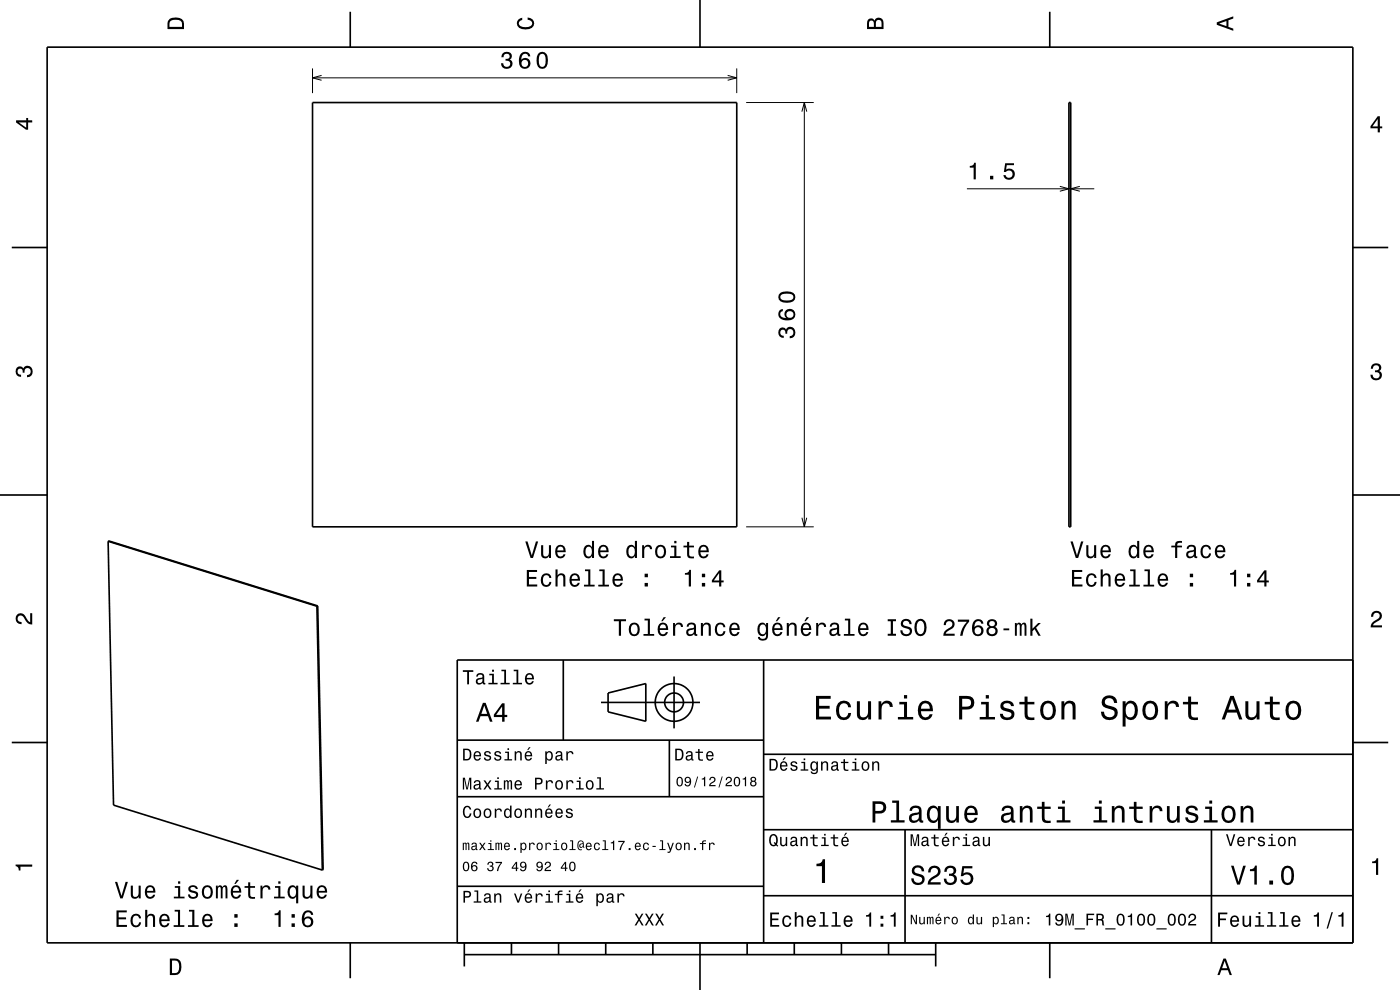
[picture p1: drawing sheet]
<svg xmlns="http://www.w3.org/2000/svg" width="297mm" height="210mm" viewBox="0 0 297 210" stroke-linecap="round" stroke-linejoin="round" font-family="sans-serif">
<g fill="none" stroke="#000" stroke-width=".21">
<path d="M66.3 14.5v5.3M66.3 16.5h90M68.2 16l-1.9 .5 1.9 .5M154.4 16l1.9 .5-1.9 .5M156.3 14.5v5.3M158.3 21.8h14.3M170.1 23.7l.5-1.9 .6 1.9M170.6 21.8v90M224.8 39.5l2 .5-2 .6M229.1 39.5l-2 .5 2 .6M205.1 40h27M158.3 111.8h14.3"/>
<path d="M170.1 109.8l.5 2 .6-2"/>
</g>
<g fill="none" stroke="#000" stroke-width=".35">
<path d="M10 10h277v190h-277zM74.3 2.5v7.5M148.5 0v10M222.7 2.5v7.5M66.3 21.8h90v90h-90zM226.8 21.8h.3v90h-.3zM2.5 52.5h7.5M287 52.5h7.5M0 105h10M22.9 114.8l1.2 56 44.3 13.8M22.9 114.8h.2l44.3 13.7M22.9 114.8l44.3 13.8"/>
<path d="M287 105h10M67.2 128.6l1.2 56M67.4 128.5l1.1 56-.1 .1M67.4 128.5l-.2 .1M119.5 140v17M162 140v60M287 140h-190v60M2.5 157.5h7.5M97 157h65M127.5 149h21M129 147l8-2v8l-8-2zM142 157v12"/>
<path d="M143 143.5v11M287 157.5h7.5M97 169h65M162 176h125M162 160h125M192 176v24M257 176v24M97 188h65M162 190h125M74.3 200v7.5M98.5 202.5h100M98.5 200v5"/>
<path d="M108.5 200v2.5M118.5 200v2.5M128.5 200v2.5M138.5 200v2.5M148.5 200v10M158.5 200v2.5M168.5 200v2.5M178.5 200v2.5M188.5 200v2.5M198.5 200v5M222.7 200v7.5"/>
<circle cx="143" cy="149" r="2"/>
<circle cx="143" cy="149" r="4"/>
</g>
<g fill="#000">
<path d="M36 4a2.18 2.18 0 0 0-.5 2.2h3.5v-1.2a1.43 1.43 0 0 0-1.7-1.3zM36.3 4.4a2.15 2.15 0 0 1 2.2 .3l.1 1h-2.6v-1z" fill-rule="evenodd"/>
<path d="M106.7 11.3l-.3 .8h.4a.62 .62 0 0 1 .4-.7 .62 .62 0 0 1 .7 .3 .62 .62 0 0 1-.2 .8h-.4v.4a.72 .72 0 0 1 .9 .4 .72 .72 0 0 1-.5 1 .72 .72 0 0 1-.9-.6v-.3h-.5a1.18 1.18 0 0 0 1.5 1.2 1.18 1.18 0 0 0 .6-1.8l-.2-.2a.91 .91 0 0 0 .3-1.1 .91 .91 0 0 0-1-.5zM110.6 11.3l-.4 .8a1.75 1.75 0 0 0 1.1 2.5 1.15 1.15 0 0 0 1.2-1.6 1.15 1.15 0 0 0-1.9-.3 1.03 1.03 0 0 1 .8-1.3 .58 .58 0 0 1 .6 .6h.5a1.12 1.12 0 0 0-.7-1 1.12 1.12 0 0 0-1.2 .3zM110.6 13.5a.74 .74 0 0 1 1.4 0 .74 .74 0 0 1-1.4 0zM114.1 11.5a2.67 2.67 0 0 0 .4 3 1.14 1.14 0 0 0 1.7-.9 2.31 2.31 0 0 0-.6-2.5l-.6-.1-.5 .1zM114.7 11.5h.7a2.38 2.38 0 0 1 0 2.6h-.7a2.37 2.37 0 0 1 0-2.6z" fill-rule="evenodd"/>
<path d="M109.9 4.2l.9-.4v.4a.7 .7 0 0 0-.7 .5 .7 .7 0 0 0 .3 .8 1.7 1.7 0 0 0 2.5-.5 .9 .9 0 0 0-1-.8v-.5a1.24 1.24 0 0 1 1.4 1.1 1.24 1.24 0 0 1-1 1.4 2.22 2.22 0 0 1-2.5-.7l-.2-.5z" fill-rule="evenodd"/>
<path d="M184.2 4.2l-.3 .7v1.3h3.5v-1.3a.98 .98 0 0 0-.7-1.1 .98 .98 0 0 0-1.2 .6 .84 .84 0 0 0-1.3-.2zM184.5 4.5a.54 .54 0 0 1 .6-.1 .54 .54 0 0 1 .3 .6v.7h-1zM185.9 4.4a.62 .62 0 0 1 .8-.1 .62 .62 0 0 1 .3 .6v.8h-1.2z" fill-rule="evenodd"/>
<path d="M258.1 4.7v.6l3.5 1.2v-.4l-1-.4v-1.4l1-.4v-.4zM258.6 5l1.6-.5v1z" fill-rule="evenodd"/>
<path d="M3.4 25.5v.5l2.1 1.5h.5v-1.5h.8v-.5h-.8v-.5h-.4v.5zM4 26h1.6v1.1z" fill-rule="evenodd"/>
<path d="M205.7 35.2v.4h.9v2.4h.4v-3.5h-.3a.78 .78 0 0 1-1 .7zM210 37.3v.7h.7v-.7zM213.2 34.6l-.2 1.9h.4a.8 .8 0 0 1 1.2-.3 .8 .8 0 0 1-.1 1.3 .8 .8 0 0 1-1.2-.4h-.4a1.21 1.21 0 0 0 1.5 1.1 1.21 1.21 0 0 0 .8-1.7 1.21 1.21 0 0 0-1.8-.5l.2-1h1.5v-.4z" fill-rule="evenodd"/>
<path d="M292.3 24.7l-1.6 2.1v.4h1.6v.9h.4v-.9h.5v-.4h-.5v-2.1zM292.3 25.2v1.6h-1.1z" fill-rule="evenodd"/>
<path d="M165.4 69.7a1.17 1.17 0 0 0-.2 1.3 1.17 1.17 0 0 0 1.1 .7v-.5a.62 .62 0 0 1-.8-.3 .62 .62 0 0 1 .3-.8 .62 .62 0 0 1 .8 .2v.5h.4a.72 .72 0 0 1 .5-.9 .72 .72 0 0 1 .9 .4 .72 .72 0 0 1-.5 .9l-.4 .1v.5a1.18 1.18 0 0 0 1.2-1.6 1.18 1.18 0 0 0-1.8-.6l-.1 .3a.86 .86 0 0 0-1.4-.2zM165.4 65.9a1.33 1.33 0 0 0-.1 1.4 1.33 1.33 0 0 0 1.3 .7 1.63 1.63 0 0 0 2.1-1.3 1.15 1.15 0 0 0-1.5-1.1 1.15 1.15 0 0 0-.4 1.9 1.02 1.02 0 0 1-1.3-.9 .58 .58 0 0 1 .6-.6v-.5zM166.8 66.7a.75 .75 0 0 1 1.5 0 .75 .75 0 0 1-1.5 0zM165.6 62.1a1.13 1.13 0 0 0-.5 1.2 1.13 1.13 0 0 0 1 .9 2.29 2.29 0 0 0 2.5-.7 1.14 1.14 0 0 0-.9-1.6 2.9 2.9 0 0 0-2.1 .2zM165.6 62.7a2.37 2.37 0 0 1 2.6 0v.7a2.38 2.38 0 0 1-2.6 0z" fill-rule="evenodd"/>
<path d="M291.1 77.4a1.08 1.08 0 0 1 1.4-.2 1.08 1.08 0 0 1 .4 1.2l-.3 .3a1.06 1.06 0 0 1 .5 1.3 1.06 1.06 0 0 1-1.2 .7 1.1 1.1 0 0 1-1.2-1.2h.5a.71 .71 0 0 0 1 .8 .71 .71 0 0 0 .1-1.3h-.6v-.4a.61 .61 0 0 0 .8-.3 .61 .61 0 0 0-.2-.8 .61 .61 0 0 0-.9 .2l-.1 .5h-.5z" fill-rule="evenodd"/>
<path d="M3.6 78a.86 .86 0 0 1 1.4 .2 1.06 1.06 0 0 1 1.2-.6 1.06 1.06 0 0 1 .7 1.2 1.1 1.1 0 0 1-1.2 1.2v-.4a.71 .71 0 0 0 .8-1 .71 .71 0 0 0-1.3-.1v.6h-.4a.61 .61 0 0 0-.3-.8 .61 .61 0 0 0-.8 .2 .61 .61 0 0 0 .2 .8l.6 .2v.4a1.15 1.15 0 0 1-1.2-.6 1.15 1.15 0 0 1 .3-1.3z" fill-rule="evenodd"/>
<path d="M111.4 114.9l1.2 3.5h.5l1.1-3.5h-.5l-.9 2.9-.9-2.9zM114.8 115.7v1.7a.89 .89 0 0 0 .6 1 .89 .89 0 0 0 1.1-.5v.5h.4v-2.7h-.4v1.5a.65 .65 0 0 1-.4 .8 .65 .65 0 0 1-.8-.3l-.1-2zM118.1 115.9a1.54 1.54 0 0 0 .8 2.6 1.05 1.05 0 0 0 1.1-.9h-.5l-.2 .3-.4 .2a.76 .76 0 0 1-.7-1h1.8a1.16 1.16 0 0 0-.5-1.3 1.16 1.16 0 0 0-1.4 .1zM118.4 116.2a.66 .66 0 0 1 .8-.2 .66 .66 0 0 1 .3 .8h-1.3zM124 115.9a1.58 1.58 0 0 0 .8 2.6l.5-.2 .3-.4v.5h.4v-3.7h-.4v1.4a.89 .89 0 0 0-1.6-.2zM124.4 116.2a.62 .62 0 0 1 .7-.2 .62 .62 0 0 1 .4 .5 1.12 1.12 0 0 1-.6 1.6 1.19 1.19 0 0 1-.5-1.9zM127.2 115.9a1.54 1.54 0 0 0 .8 2.6 1.05 1.05 0 0 0 1.1-.9h-.5l-.2 .3-.4 .2a.76 .76 0 0 1-.7-1h1.8a1.16 1.16 0 0 0-.5-1.3 1.16 1.16 0 0 0-1.4 .1zM127.5 116.2a.66 .66 0 0 1 .8-.2 .66 .66 0 0 1 .4 .8h-1.4zM133.1 115.9a1.57 1.57 0 0 0 .8 2.6l.5-.2 .3-.4v.5h.4v-3.7h-.4v1.4a.89 .89 0 0 0-1.6-.2zM133.5 116.2a.62 .62 0 0 1 .7-.2 .62 .62 0 0 1 .4 .5 1.12 1.12 0 0 1-.6 1.6 1.19 1.19 0 0 1-.5-1.9zM136.2 115.7v2.7h.5v-1.6a.66 .66 0 0 1 .3-.8 .66 .66 0 0 1 .9 .3v.2h.4a.89 .89 0 0 0-.6-.9 .89 .89 0 0 0-1.1 .5v-.4zM139.3 115.9a1.53 1.53 0 0 0 .8 2.6 1.48 1.48 0 0 0 1.2-1.5 1.48 1.48 0 0 0-1.2-1.4l-.5 .1zM139.6 116.2a.67 .67 0 0 1 .7-.2 .67 .67 0 0 1 .5 .5 1.11 1.11 0 0 1-.7 1.6 1.17 1.17 0 0 1-.5-1.9zM142.3 115.7v.4h.7v1.9h-.9v.4h2.3v-.4h-.9v-2.3zM143 114.7v.5h.5v-.5zM145.8 114.9v.8h-.8v.4h.8v1.8a1.04 1.04 0 0 0 1.4 .5v-.4a.68 .68 0 0 1-1-.3v-1.6h1v-.4h-1v-.8zM148.4 115.9a1.54 1.54 0 0 0 .8 2.6 1.06 1.06 0 0 0 1.1-.9h-.4l-.2 .3-.4 .2a.76 .76 0 0 1-.7-1h1.8a1.16 1.16 0 0 0-.5-1.3 1.16 1.16 0 0 0-1.5 .1zM148.8 116.2a.66 .66 0 0 1 .8-.2 .66 .66 0 0 1 .3 .8h-1.3z" fill-rule="evenodd"/>
<path d="M227.1 114.9l1.1 3.5h.5l1.1-3.5h-.5l-.8 2.9-.9-2.9zM230.4 115.7v1.7a.89 .89 0 0 0 .7 1 .89 .89 0 0 0 1-.5v.5h.5v-2.7h-.5v1.5a.64 .64 0 0 1-.4 .8 .64 .64 0 0 1-.8-.3v-2zM233.7 115.9a1.54 1.54 0 0 0 .8 2.6 1.05 1.05 0 0 0 1.1-.9h-.4l-.2 .3-.4 .2a.76 .76 0 0 1-.7-1h1.8a1.16 1.16 0 0 0-.5-1.3 1.16 1.16 0 0 0-1.5 .1zM234.1 116.2a.66 .66 0 0 1 .8-.2 .66 .66 0 0 1 .3 .8h-1.3zM239.7 115.9a1.58 1.58 0 0 0 .8 2.6l.4-.2 .3-.4v.5h.5v-3.7h-.5v1.4a.89 .89 0 0 0-1.5-.2zM240 116.2a.62 .62 0 0 1 .7-.2 .62 .62 0 0 1 .5 .5 1.12 1.12 0 0 1-.7 1.6 1.19 1.19 0 0 1-.5-1.9zM242.8 115.9a1.54 1.54 0 0 0 .8 2.6 1.06 1.06 0 0 0 1.1-.9h-.4l-.2 .3-.4 .2a.76 .76 0 0 1-.7-1h1.8a1.16 1.16 0 0 0-.5-1.3 1.16 1.16 0 0 0-1.5 .1zM243.2 116.2a.66 .66 0 0 1 .8-.2 .66 .66 0 0 1 .3 .8h-1.3zM248.5 115.7v.4h.8v2.3h.4v-2.3h1v-.4h-1a.5 .5 0 0 1 .7-.6h.3v-.3a1.04 1.04 0 0 0-1.4 .7v.2zM252 115.8l-.3 .6h.4a.55 .55 0 0 1 .7-.5 .55 .55 0 0 1 .4 .8h-.2a1 1 0 0 0-1.1 .2 1 1 0 0 0-.2 1.1 .93 .93 0 0 0 1.6 0l.1 .3 .6 .1v-.4h-.3v-1.6a1.02 1.02 0 0 0-1.7-.6zM252.2 117.3l1.1-.3a.77 .77 0 0 1-.2 .9 .77 .77 0 0 1-.9 0l-.1-.3zM255 115.9a1.53 1.53 0 0 0 .8 2.6 1.06 1.06 0 0 0 1.1-1.1h-.4a.67 .67 0 0 1-.6 .7 .67 .67 0 0 1-.7-.6 1.12 1.12 0 0 1 .6-1.6 .6 .6 0 0 1 .7 .6h.4a1.09 1.09 0 0 0-.7-.9 1.09 1.09 0 0 0-1.2 .3zM258 115.9a1.54 1.54 0 0 0 .8 2.6 1.05 1.05 0 0 0 1.1-.9h-.4l-.3 .3-.3 .2a.76 .76 0 0 1-.7-1h1.8a1.16 1.16 0 0 0-.5-1.3 1.16 1.16 0 0 0-1.5 .1zM258.4 116.2a.66 .66 0 0 1 .8-.2 .66 .66 0 0 1 .3 .8h-1.3z" fill-rule="evenodd"/>
<path d="M3.6 130.4a1.22 1.22 0 0 1 2 .7l.4 .6 .4 .3v-1.9h.4v2.4a1.8 1.8 0 0 1-1.7-1.4 .71 .71 0 0 0-.9-.5 .71 .71 0 0 0-.5 .8 .71 .71 0 0 0 .9 .5v.5a1.18 1.18 0 0 1-1.2-.7 1.18 1.18 0 0 1 .2-1.3z" fill-rule="evenodd"/>
<path d="M111.8 120.9v3.5h2.2v-.4h-1.8v-1.2h1.6v-.4h-1.6v-1.1h1.7v-.4zM115 122a1.53 1.53 0 0 0 .9 2.5 1.06 1.06 0 0 0 1.1-1.1h-.4a.67 .67 0 0 1-.7 .7 .67 .67 0 0 1-.7-.6 1.12 1.12 0 0 1 .7-1.5 .6 .6 0 0 1 .6 .6h.5a1.09 1.09 0 0 0-.8-1 1.09 1.09 0 0 0-1.2 .4zM117.8 120.8v3.6h.5v-1.6a.63 .63 0 0 1 .4-.7 .63 .63 0 0 1 .8 .3v2h.4v-1.8a.88 .88 0 0 0-.6-1 .88 .88 0 0 0-1 .5v-1.3zM121.1 122a1.55 1.55 0 0 0 .8 2.5 1.06 1.06 0 0 0 1.1-.9h-.4l-.3 .4-.3 .1a.76 .76 0 0 1-.7-.9h1.7a1.17 1.17 0 0 0-.4-1.4 1.17 1.17 0 0 0-1.5 .2zM121.5 122.2a.66 .66 0 0 1 .8-.1 .66 .66 0 0 1 .3 .7h-1.3zM124.1 120.8v.4h.7v2.8h-.9v.4h2.2v-.4h-.9v-3.2zM127.1 120.8v.4h.7v2.8h-.9v.4h2.3v-.4h-.9v-3.2zM130.2 122a1.54 1.54 0 0 0 .8 2.5 1.06 1.06 0 0 0 1.1-.9h-.4l-.3 .4-.3 .1a.76 .76 0 0 1-.7-.9h1.8a1.17 1.17 0 0 0-.5-1.4 1.17 1.17 0 0 0-1.5 .2zM130.6 122.2a.66 .66 0 0 1 .8-.1 .66 .66 0 0 1 .3 .7h-1.3zM136.8 123.7v.7h.6v-.7zM136.8 121.7v.7h.6v-.7z" fill-rule="evenodd"/>
<path d="M130.2 131.4v.4h1.1v3.1h.4v-3.1h1.1v-.4zM133.7 132.4a1.53 1.53 0 0 0 .9 2.6 1.48 1.48 0 0 0 1.1-1.5 1.48 1.48 0 0 0-1.1-1.4l-.5 .1zM134 132.7a.67 .67 0 0 1 .7-.2 .67 .67 0 0 1 .5 .5 1.11 1.11 0 0 1-.6 1.6 1.17 1.17 0 0 1-.6-1.9zM136.7 131.2v.4h.7v2.9h-.9v.4h2.3v-.4h-.9v-3.3zM140.8 130.9l-.5 .9h.3l.7-.9zM139.8 132.4a1.55 1.55 0 0 0 .8 2.6 1.07 1.07 0 0 0 1.1-.9h-.4l-.3 .3-.3 .2a.76 .76 0 0 1-.7-1h1.7a1.17 1.17 0 0 0-.4-1.3 1.17 1.17 0 0 0-1.5 .1zM140.2 132.7a.66 .66 0 0 1 .8-.2 .66 .66 0 0 1 .3 .8h-1.3zM142.8 132.2v2.7h.4v-1.6a.66 .66 0 0 1 .4-.8 .66 .66 0 0 1 .8 .3l.1 .2h.4a.89 .89 0 0 0-.7-.9 .89 .89 0 0 0-1 .5v-.4zM145.9 132.3l-.2 .6h.4a.55 .55 0 0 1 .7-.5 .55 .55 0 0 1 .3 .8h-.2a1 1 0 0 0-1 .2 1 1 0 0 0-.3 1.1 .93 .93 0 0 0 1.7 0l.1 .3 .5 .1v-.4h-.2v-1.6a1.02 1.02 0 0 0-.7-.8 1.02 1.02 0 0 0-1.1 .2zM146.1 133.8l1.1-.3a.77 .77 0 0 1-.2 .9 .77 .77 0 0 1-.9 0l-.1-.3zM148.7 132.2v2.7h.4v-1.6a.63 .63 0 0 1 .6-.9 .63 .63 0 0 1 .7 .8v1.7h.4v-1.8a.89 .89 0 0 0-.6-1 .89 .89 0 0 0-1.1 .5v-.4zM152 132.4a1.53 1.53 0 0 0 .8 2.6 1.07 1.07 0 0 0 1.1-1.1h-.4a.67 .67 0 0 1-.7 .7 .67 .67 0 0 1-.7-.6 1.11 1.11 0 0 1 .7-1.6 .59 .59 0 0 1 .7 .6h.4a1.09 1.09 0 0 0-.8-.9 1.09 1.09 0 0 0-1.1 .3zM155 132.4a1.55 1.55 0 0 0 .8 2.6 1.07 1.07 0 0 0 1.1-.9h-.5l-.2 .3-.4 .2a.76 .76 0 0 1-.6-1h1.7a1.17 1.17 0 0 0-.5-1.3 1.17 1.17 0 0 0-1.4 .1zM155.3 132.7a.66 .66 0 0 1 .8-.2 .66 .66 0 0 1 .4 .8h-1.3zM161 132.4a1.57 1.57 0 0 0 .7 2.6l.5-.2 .3-.4a.73 .73 0 0 1-.3 1 .73 .73 0 0 1-1-.3h-.4a1.1 1.1 0 0 0 1.2 .8 1.1 1.1 0 0 0 .9-1.2v-2.5h-.4v.4l-.3-.4a.9 .9 0 0 0-1.2 .2zM161.3 132.7a.63 .63 0 0 1 .7-.2 .63 .63 0 0 1 .5 .6 1.11 1.11 0 0 1-.7 1.5 1.2 1.2 0 0 1-.5-1.9zM165.1 130.9l-.5 .9h.3l.7-.9zM164.1 132.4a1.54 1.54 0 0 0 .8 2.6 1.07 1.07 0 0 0 1.1-.9h-.5l-.2 .3-.3 .2a.76 .76 0 0 1-.7-1h1.7a1.17 1.17 0 0 0-.5-1.3 1.17 1.17 0 0 0-1.4 .1zM164.5 132.7a.66 .66 0 0 1 .7-.2 .66 .66 0 0 1 .4 .8h-1.3zM166.9 132.2v2.7h.5v-1.6a.63 .63 0 0 1 .3-.8 .63 .63 0 0 1 .8 .4l.1 2h.4v-1.8a.89 .89 0 0 0-.6-1 .89 .89 0 0 0-1.1 .5v-.4zM171.1 130.9l-.5 .9h.3l.7-.9zM170.2 132.4a1.55 1.55 0 0 0 .8 2.6 1.07 1.07 0 0 0 1.1-.9h-.5l-.2 .3-.4 .2a.76 .76 0 0 1-.7-1h1.8a1.17 1.17 0 0 0-.5-1.3 1.17 1.17 0 0 0-1.4 .1zM170.5 132.7a.66 .66 0 0 1 .8-.2 .66 .66 0 0 1 .3 .8h-1.3zM173.1 132.2v2.7h.5v-1.6a.66 .66 0 0 1 .3-.8 .66 .66 0 0 1 .9 .3v.2h.5a.89 .89 0 0 0-.7-.9 .89 .89 0 0 0-1.1 .5v-.4zM176.3 132.3l-.3 .6h.4a.55 .55 0 0 1 .7-.5 .55 .55 0 0 1 .4 .8h-.2a1 1 0 0 0-1.1 .2 1 1 0 0 0-.2 1.1 .93 .93 0 0 0 1.6 0l.1 .3 .6 .1v-.4h-.3v-.2v-1.4a1.02 1.02 0 0 0-.7-.8 1.02 1.02 0 0 0-1 .2zM176.5 133.8l1.1-.3a.77 .77 0 0 1-.2 .9 .77 .77 0 0 1-.9 0l-.1-.3zM179.2 131.2v.4h.7v2.9h-.9v.4h2.3v-.4h-.9v-3.3zM182.3 132.4a1.54 1.54 0 0 0 .8 2.6 1.06 1.06 0 0 0 1.1-.9h-.4l-.3 .3-.3 .2a.76 .76 0 0 1-.7-1h1.7a1.16 1.16 0 0 0-.4-1.3 1.16 1.16 0 0 0-1.5 .1zM182.7 132.7a.66 .66 0 0 1 .8-.2 .66 .66 0 0 1 .3 .8h-1.3zM188.3 131.4v.4h.7v2.6h-.7v.5h1.8v-.5h-.7v-2.6h.7v-.4zM191.4 131.6a.96 .96 0 0 0-.3 1 .96 .96 0 0 0 1 .6 .77 .77 0 0 1 .9 1 .83 .83 0 0 1-1 .3 .83 .83 0 0 1-.6-.8h-.4a1.21 1.21 0 0 0 1.5 1.3 1.21 1.21 0 0 0 .7-1.8l-.8-.3a.72 .72 0 0 1-.8-.7 .7 .7 0 0 1 .7-.5 .7 .7 0 0 1 .6 .7h.5a1.17 1.17 0 0 0-.7-1.1 1.17 1.17 0 0 0-1.3 .3zM194.3 131.7a2.52 2.52 0 0 0 .4 3.1 1.21 1.21 0 0 0 1.8-.9 1.94 1.94 0 0 0-.9-2.6l-.9 .1zM194.9 131.8l.4-.1a1.7 1.7 0 0 1 .3 2.7l-.3 .1a1.69 1.69 0 0 1-.4-2.7zM200.5 131.7l-.3 .9h.5a.7 .7 0 0 1 .5-.8 .7 .7 0 0 1 .8 .5 .7 .7 0 0 1-.5 .8 1.8 1.8 0 0 0-1.4 1.8h2.4v-.5h-1.9a2.2 2.2 0 0 1 1.5-1.1 1.13 1.13 0 0 0 .1-1.7 1.13 1.13 0 0 0-1.7 .1zM203.2 131.4v.5h1.9a5.1 5.1 0 0 0-1.4 3h.5a5.3 5.3 0 0 1 1.4-3v-.5zM206.7 131.6a2.4 2.4 0 0 0 .2 3.3 1.16 1.16 0 0 0 1.5-.4 1.16 1.16 0 0 0-.1-1.5 1.16 1.16 0 0 0-1.6 0 1.02 1.02 0 0 1 .8-1.3 .58 .58 0 0 1 .7 .6h.4a1.12 1.12 0 0 0-.7-.9 1.12 1.12 0 0 0-1.2 .2zM206.7 133.8a.75 .75 0 0 1 1.5 0 .75 .75 0 0 1-1.5 0zM209.7 131.6a.84 .84 0 0 0 .1 1.4 1.11 1.11 0 0 0-.4 1.5 1.11 1.11 0 0 0 1.6 .4 1.03 1.03 0 0 0 .7-.9 1.03 1.03 0 0 0-.6-1 .89 .89 0 0 0 .4-1.1 .89 .89 0 0 0-1-.6zM209.7 133.9a.75 .75 0 0 1 1.5 0 .75 .75 0 0 1-1.5 0zM209.8 132.3a.6 .6 0 0 1 1.2 0 .6 .6 0 0 1-1.2 0zM212.9 133.3v.4h1.2v-.4zM215.3 132.2v2.7h.4v-1.9l.2-.5h.3l.1 .2v2.2h.4l.1-2.1 .3-.4 .2 .2v.4v1.9h.5v-1.9a.69 .69 0 0 0-.6-.9l-.5 .3-.2-.2-.3-.1-.5 .3v-.2zM218.6 131.2v3.7h.4v-1l.5-.4 .8 1.4h.5l-1-1.8 1-.9h-.6l-1.2 1.2v-2.2z" fill-rule="evenodd"/>
<path d="M145.3 121.6v.3h.8v2.5h.5v-3.5h-.4a.78 .78 0 0 1-.9 .7zM148.9 123.7v.7h.7v-.7zM148.9 121.7v.7h.7v-.7zM152.6 121l-1.6 2.1v.4h1.6v.9h.4v-.9h.5v-.4h-.5v-2.1zM152.6 121.6v1.5h-1.2z" fill-rule="evenodd"/>
<path d="M227.4 120.9v3.5h2.2v-.4h-1.7v-1.2h1.5v-.4h-1.5v-1.1h1.7v-.4zM230.7 122a1.53 1.53 0 0 0 .8 2.5 1.06 1.06 0 0 0 1.1-1.1h-.4a.67 .67 0 0 1-.6 .7 .67 .67 0 0 1-.7-.6 1.12 1.12 0 0 1 .6-1.5 .6 .6 0 0 1 .7 .6h.4a1.09 1.09 0 0 0-.7-1 1.09 1.09 0 0 0-1.2 .4zM233.5 120.8v3.6h.4v-1.6a.63 .63 0 0 1 .4-.7 .63 .63 0 0 1 .8 .3l.1 2h.4v-1.8a.88 .88 0 0 0-.6-1 .88 .88 0 0 0-1.1 .5v-1.3zM236.8 122a1.55 1.55 0 0 0 .8 2.5 1.06 1.06 0 0 0 1.1-.9h-.5l-.2 .4-.4 .1a.76 .76 0 0 1-.7-.9h1.8a1.17 1.17 0 0 0-.5-1.4 1.17 1.17 0 0 0-1.4 .2zM237.1 122.2a.66 .66 0 0 1 .8-.1 .66 .66 0 0 1 .3 .7h-1.3zM239.8 120.8v.4h.7v2.8h-1v.4h2.3v-.4h-.9v-3.2zM242.8 120.8v.4h.7v2.8h-.9v.4h2.2v-.4h-.9v-3.2zM245.9 122a1.54 1.54 0 0 0 .8 2.5 1.06 1.06 0 0 0 1.1-.9h-.5l-.2 .4-.4 .1a.76 .76 0 0 1-.7-.9h1.8a1.17 1.17 0 0 0-.5-1.4 1.17 1.17 0 0 0-1.4 .2zM246.2 122.2a.66 .66 0 0 1 .8-.1 .66 .66 0 0 1 .4 .7h-1.4zM252.4 123.7v.7h.7v-.7zM252.4 121.7v.7h.7v-.7z" fill-rule="evenodd"/>
<path d="M261 121.6v.3h.8v2.5h.4v-3.5h-.3a.78 .78 0 0 1-.9 .7zM264.6 123.7v.7h.7v-.7zM264.6 121.7v.7h.7v-.7zM268.2 121l-1.5 2.1v.4h1.5v.9h.5v-.9h.5v-.4h-.5v-2.1zM268.2 121.6v1.5h-1.1z" fill-rule="evenodd"/>
<path d="M291.2 129.9a1.18 1.18 0 0 1 1.9 .3 1.18 1.18 0 0 1-1 1.7l-.5 .3-.3 .5h1.9v.4h-2.4a1.8 1.8 0 0 1 1.4-1.8 .71 .71 0 0 0 .5-.8 .71 .71 0 0 0-.9-.5 .71 .71 0 0 0-.5 .8h-.4z" fill-rule="evenodd"/>
<path d="M98.2 158.8v2.5h.9a1.37 1.37 0 0 0 .7-2.2 1.56 1.56 0 0 0-1.6-.3zM98.6 159.1a.98 .98 0 0 1 1.1 .7 .98 .98 0 0 1-.6 1.2h-.5zM100.7 159.6a1.04 1.04 0 0 0-.2 1.2 1.04 1.04 0 0 0 1 .5l.5-.5h-.3l-.4 .3a.54 .54 0 0 1-.5-.7h1.3a.83 .83 0 0 0-.4-.9 .83 .83 0 0 0-1 .1zM100.9 159.7l.2-.1a.47 .47 0 0 1 .5 .1 .47 .47 0 0 1 .1 .5h-.9zM102.9 159.5l-.2 .1a.69 .69 0 0 0 .9 .9l.2 .1a.43 .43 0 0 1-.4 .5 .43 .43 0 0 1-.4-.4h-.3a.74 .74 0 0 0 .9 .7 .74 .74 0 0 0 .5-1l-1-.4a.38 .38 0 0 1 .3-.5 .38 .38 0 0 1 .4 .4h.3a.78 .78 0 0 0-1.2-.4zM105.1 159.5l-.2 .1a.69 .69 0 0 0 .9 .9l.2 .1a.43 .43 0 0 1-.4 .5 .43 .43 0 0 1-.5-.4h-.3a.74 .74 0 0 0 .9 .7 .74 .74 0 0 0 .5-1l-.9-.4a.38 .38 0 0 1 .3-.5 .38 .38 0 0 1 .4 .4h.3a.77 .77 0 0 0-1.2-.4zM107.2 159.4v.3h.5v1.3h-.7v.3h1.6v-.3h-.6v-1.6zM107.7 158.7v.4h.3v-.4zM109.2 159.4v1.9h.3v-1.1a.45 .45 0 0 1 .4-.6 .45 .45 0 0 1 .5 .5v1.2h.3v-1.3a.63 .63 0 0 0-.5-.7 .63 .63 0 0 0-.7 .4v-.3zM112.2 158.5l-.4 .6h.3l.5-.6zM111.5 159.6a1.04 1.04 0 0 0-.2 1.2 1.04 1.04 0 0 0 1.1 .5l.5-.5h-.3l-.5 .3a.54 .54 0 0 1-.5-.7h1.3a.83 .83 0 0 0-.4-.9 .83 .83 0 0 0-1 .1zM111.8 159.7l.1-.1a.48 .48 0 0 1 .5 .1 .48 .48 0 0 1 .2 .5h-1zM115.7 159.4v2.7h.3v-1.1a.66 .66 0 0 0 .7 .4 .66 .66 0 0 0 .5-.6 .91 .91 0 0 0 0-1.1 .91 .91 0 0 0-1-.3l-.2 .3v-.3zM116.1 159.8a.45 .45 0 0 1 .5-.2 .45 .45 0 0 1 .3 .4 .65 .65 0 0 1 .1 .8 .65 .65 0 0 1-.7 .2 .98 .98 0 0 1-.2-1.2zM118.1 159.5l-.2 .4h.3a.39 .39 0 0 1 .4-.3 .39 .39 0 0 1 .3 .5h-.1a.65 .65 0 0 0-1 .4 .65 .65 0 0 0 .6 .9l.6-.3 .1 .2h.4v-.2l-.2-.1v-1.1a.72 .72 0 0 0-.5-.6 .72 .72 0 0 0-.7 .2zM118.2 160.6l.8-.3a.55 .55 0 0 1-.2 .7 .55 .55 0 0 1-.6 0zM120.1 159.4v1.9h.4v-1.1a.47 .47 0 0 1 .2-.6 .47 .47 0 0 1 .6 .2v.2h.4a.64 .64 0 0 0-.5-.7 .64 .64 0 0 0-.8 .4v-.3z" fill-rule="evenodd"/>
<path d="M98.2 142.2v.3h.9v2.7h.4v-2.7h.9v-.3zM101.3 143l-.3 .5h.4a.47 .47 0 0 1 .5-.4 .47 .47 0 0 1 .4 .6l-.2 .1a.84 .84 0 0 0-1 .2 .84 .84 0 0 0 0 1.1 .9 .9 0 0 0 1.3-.2l.1 .2 .5 .1v-.3l-.3-.1v-1.3a.87 .87 0 0 0-1.4-.5zM101.4 144.3l.9-.3a.66 .66 0 0 1-.1 .7 .66 .66 0 0 1-.8 .1zM103.8 142.9v.3h.6v1.6h-.8v.4h2v-.4h-.8v-1.9zM104.4 142.1v.4h.4v-.4zM106.4 142.1v.3h.6v2.4h-.8v.4h1.9v-.4h-.7v-2.7zM109 142.1v.3h.6v2.4h-.8v.4h1.9v-.4h-.7v-2.7zM111.6 143.1a1.32 1.32 0 0 0 .7 2.1 .9 .9 0 0 0 .9-.7h-.3l-.2 .3-.4 .1a.65 .65 0 0 1-.6-.8h1.6a1 1 0 0 0-.4-1.2 1 1 0 0 0-1.3 .2zM111.9 143.3a.57 .57 0 0 1 .7-.1 .57 .57 0 0 1 .3 .6h-1.2z" fill-rule="evenodd"/>
<path d="M102.4 149.1l-1.4 4h.5l.4-1.2h1.6l.4 1.2h.6l-1.5-4zM102.7 149.7l.7 1.7h-1.3zM106.5 149.2l-1.7 2.4v.5h1.7v1h.5v-1h.6v-.5h-.6v-2.4zM106.5 149.9v1.7h-1.3z" fill-rule="evenodd"/>
<path d="M143.2 158.8v2.5h.9a1.37 1.37 0 0 0 .7-2.2 1.56 1.56 0 0 0-1.6-.3zM143.6 159.1a.98 .98 0 0 1 1.1 .7 .98 .98 0 0 1-.6 1.2h-.5zM145.7 159.5l-.2 .4h.3a.39 .39 0 0 1 .5-.3 .39 .39 0 0 1 .3 .5h-.2a.65 .65 0 0 0-.9 .4 .65 .65 0 0 0 .5 .9l.7-.3v.2h.4v-.2l-.1-.1-.1-1.1a.73 .73 0 0 0-.4-.6 .73 .73 0 0 0-.8 .2zM145.8 160.6l.8-.3a.55 .55 0 0 1-.1 .7 .55 .55 0 0 1-.7 0zM148.1 158.9v.5h-.5v.3h.5v1.3a.75 .75 0 0 0 1 .4v-.3a.48 .48 0 0 1-.7-.3v-1.1h.7v-.3h-.7v-.5zM150 159.6a1.04 1.04 0 0 0-.2 1.2 1.04 1.04 0 0 0 1.1 .5l.5-.5h-.4l-.4 .3a.54 .54 0 0 1-.5-.7h1.3a.83 .83 0 0 0-.4-.9 .83 .83 0 0 0-1 .1zM150.3 159.7l.1-.1a.48 .48 0 0 1 .5 .1 .48 .48 0 0 1 .2 .5h-1z" fill-rule="evenodd"/>
<path d="M173.1 147.6v5h3.2v-.6h-2.5v-1.7h2.2v-.6h-2.2v-1.5h2.4v-.6zM177.8 149.2a2.59 2.59 0 0 0 .5 3.4 1.58 1.58 0 0 0 2.3-1.4h-.6a.95 .95 0 0 1-.9 1 .95 .95 0 0 1-1-.9 1.59 1.59 0 0 1 .9-2.1 .85 .85 0 0 1 .9 .8h.7a1.56 1.56 0 0 0-1.1-1.3 1.56 1.56 0 0 0-1.7 .5zM181.8 148.8v2.5a1.27 1.27 0 0 0 .9 1.4 1.27 1.27 0 0 0 1.5-.7v.6h.6v-3.8h-.6v2.2a.92 .92 0 0 1-.6 1.1 .92 .92 0 0 1-1.2-.4v-2.9zM186.4 148.8v3.8h.6v-2.2a.95 .95 0 0 1 .5-1.1 .95 .95 0 0 1 1.2 .3l.1 .4h.6a1.28 1.28 0 0 0-1-1.4 1.28 1.28 0 0 0-1.4 .8v-.6zM190.8 148.9v.5h1v2.7h-1.3v.5h3.2v-.5h-1.3v-3.2zM191.8 147.4v.8h.6v-.8zM195.1 149.2a2.62 2.62 0 0 0 .5 3.4 1.57 1.57 0 0 0 2.2-1.1h-.6l-.3 .5-.5 .2a1.08 1.08 0 0 1-1-1.3h2.5a1.66 1.66 0 0 0-.7-2 1.66 1.66 0 0 0-2.1 .3zM195.6 149.5a.94 .94 0 0 1 1.2-.2 .94 .94 0 0 1 .5 1h-1.9zM203.5 147.6v5h.6v-2.1h.8a1.47 1.47 0 0 0 1.8-1.2 1.47 1.47 0 0 0-1.5-1.7zM204.1 148.2a1.6 1.6 0 0 1 1.8 .5 .86 .86 0 0 1 0 .9 .86 .86 0 0 1-.9 .3h-.9zM208.1 148.9v.5h1v2.7h-1.3v.5h3.3v-.5h-1.3v-3.2zM209.1 147.4v.8h.7v-.8zM212.6 148.9a1.08 1.08 0 0 0-.3 1.2 1.08 1.08 0 0 0 1 .7l1.1 .4a.57 .57 0 0 1 .2 .6 .57 .57 0 0 1-.5 .4 .96 .96 0 0 1-1.4-.8h-.6a1.6 1.6 0 0 0 1.3 1.4 1.6 1.6 0 0 0 1.7-.8 1.13 1.13 0 0 0-1-1.6l-1.1-.3-.2-.4a.87 .87 0 0 1 .9-.5 .87 .87 0 0 1 .8 .6h.6a1.41 1.41 0 0 0-2.1-1.1zM217.4 147.8v1.1h-1.1v.5h1.1v2.6l.2 .4 .4 .3h1.4v-.5a.97 .97 0 0 1-1.4-.5v-2.3h1.4v-.5h-1.4v-1.1zM221.1 149.2a2.56 2.56 0 0 0 .5 3.4 1.72 1.72 0 0 0 1.8-.2 1.72 1.72 0 0 0 .6-1.7 1.7 1.7 0 0 0-.9-1.9 1.7 1.7 0 0 0-2 .4zM221.6 149.6a.96 .96 0 0 1 1-.4 .96 .96 0 0 1 .7 .8 1.59 1.59 0 0 1-1 2.2 1.19 1.19 0 0 1-1-1.5zM225.2 148.8v3.8h.6v-2.2a.97 .97 0 0 1 .5-1.1 .97 .97 0 0 1 1.1 .2l.1 .7v2.4h.7v-2.5a1.27 1.27 0 0 0-.9-1.4 1.27 1.27 0 0 0-1.5 .6v-.5zM234.1 147.9a1.38 1.38 0 0 0-.3 1.5 1.38 1.38 0 0 0 1.3 .9 1.25 1.25 0 0 1 1.4 .9 1.15 1.15 0 0 1-1.3 .9 1.15 1.15 0 0 1-1-1.1h-.7a1.8 1.8 0 0 0 1.7 1.8 1.8 1.8 0 0 0 1.9-1.6 1.46 1.46 0 0 0-1.5-1.4l-.6-.2a.83 .83 0 0 1-.5-1.1 .83 .83 0 0 1 1.2-.3l.5 .5 .1 .4h.7a1.67 1.67 0 0 0-1-1.6 1.67 1.67 0 0 0-1.9 .4zM238.2 148.8v5.3h.6v-2.1a1.32 1.32 0 0 0 1.4 .7 1.32 1.32 0 0 0 1.1-1.1 2.43 2.43 0 0 0-.8-2.8 1.21 1.21 0 0 0-1.7 .5v-.5zM239.1 149.6a.9 .9 0 0 1 .9-.4 .9 .9 0 0 1 .7 .8 1.61 1.61 0 0 1-.9 2.2 1.18 1.18 0 0 1-1-1.5zM242.8 149.2a2.56 2.56 0 0 0 .5 3.4 1.72 1.72 0 0 0 1.8-.2 1.72 1.72 0 0 0 .6-1.7 1.7 1.7 0 0 0-.9-1.9 1.7 1.7 0 0 0-2 .4zM243.3 149.6a.96 .96 0 0 1 1-.4 .96 .96 0 0 1 .7 .8 1.59 1.59 0 0 1-1 2.2 1.19 1.19 0 0 1-1-1.5zM247.1 148.8v3.8h.6v-2.2a.95 .95 0 0 1 .5-1.1 .95 .95 0 0 1 1.2 .3l.1 .4h.6a1.28 1.28 0 0 0-1-1.4 1.28 1.28 0 0 0-1.4 .8v-.6zM252 147.8v1.1h-1v.5h1l.1 2.6 .2 .4 .4 .3h1.4v-.5a.97 .97 0 0 1-1.4-.5v-2.3h1.4v-.5h-1.4v-1.1zM261 147.6l-1.8 5h.6l.6-1.4h2l.5 1.4h.7l-1.9-5zM261.4 148.3l.7 2.2h-1.5zM264.2 148.8v2.5a1.27 1.27 0 0 0 .9 1.4 1.27 1.27 0 0 0 1.5-.7v.6h.6v-3.8h-.6v2.2a.92 .92 0 0 1-.6 1.1 .92 .92 0 0 1-1.1-.4l-.1-2.9zM269.4 147.8v1.1h-1.1v.5h1.1v2.6l.2 .4 .4 .3 .7 .1 .8-.1v-.5a.97 .97 0 0 1-1.4-.5l-.1-2.3h1.5v-.5h-1.5v-1.1zM273.1 149.2a2.56 2.56 0 0 0 .6 3.4 1.72 1.72 0 0 0 1.8-.2 1.72 1.72 0 0 0 .6-1.7 1.7 1.7 0 0 0-.9-1.9 1.7 1.7 0 0 0-2.1 .4zM273.6 149.6a.96 .96 0 0 1 1-.4 .96 .96 0 0 1 .7 .8 1.59 1.59 0 0 1-.9 2.2 1.19 1.19 0 0 1-1.1-1.5z" fill-rule="evenodd"/>
<path d="M98.2 165v2.5h.3v-2.3l.4 2.3h.3l.5-2.3v2.3h.3v-2.5h-.5l-.4 2.2-.5-2.2zM100.7 165.6l-.2 .5h.3a.39 .39 0 0 1 .5-.4 .39 .39 0 0 1 .3 .6h-.2a.65 .65 0 0 0-.9 .4 .65 .65 0 0 0 .5 .8l.7-.3v.2l.4 .1v-.3h-.1l-.1-1.1a.73 .73 0 0 0-.4-.6 .73 .73 0 0 0-.8 .1zM100.8 166.7l.8-.2a.55 .55 0 0 1-.1 .6 .55 .55 0 0 1-.7 .1zM102.6 165.5l.6 1-.7 1h.4l.5-.8 .5 .8h.4l-.7-1 .7-1h-.4l-.5 .7-.5-.7zM105 165.6v.3h.5v1.3h-.7v.3h1.7v-.3h-.7v-1.6zM105.5 164.9v.3h.3v-.3zM106.9 165.5v2h.3v-1.3l.1-.4h.2l.1 .2v1.5h.3v-1.5l.3-.3 .1 .4v1.4h.3v-1.4a.5 .5 0 0 0-.3-.6l-.4 .2-.4-.2-.3 .2v-.2zM109.3 165.7a1.04 1.04 0 0 0-.1 1.2 1.04 1.04 0 0 0 1 .6l.5-.6h-.3l-.4 .4a.54 .54 0 0 1-.5-.7h1.2a.83 .83 0 0 0-.3-1 .83 .83 0 0 0-1.1 .1zM109.6 165.9l.1-.1a.47 .47 0 0 1 .5 .1 .47 .47 0 0 1 .2 .4h-.9zM113.5 165v2.5h.3v-1.1a.96 .96 0 0 0 1.3-.7 .66 .66 0 0 0-.7-.7zM113.8 165.3h.5a.43 .43 0 0 1 .5 .4 .43 .43 0 0 1-.5 .4h-.5zM115.8 165.5v2h.3v-1.1a.47 .47 0 0 1 .3-.6 .47 .47 0 0 1 .6 .2v.1h.3a.64 .64 0 0 0-.5-.6 .64 .64 0 0 0-.7 .4v-.4zM118 165.7a1.04 1.04 0 0 0-.2 1.3 1.04 1.04 0 0 0 1.1 .5 1.04 1.04 0 0 0 .5-1.3 1.04 1.04 0 0 0-1.2-.7zM118.2 165.9a.48 .48 0 0 1 .5-.1 .48 .48 0 0 1 .4 .4 .66 .66 0 0 1 0 .7 .66 .66 0 0 1-.7 .3 .98 .98 0 0 1-.2-1.3zM120.1 165.5v2h.4v-1.1a.47 .47 0 0 1 .2-.6 .47 .47 0 0 1 .6 .2v.1h.4a.64 .64 0 0 0-.5-.6 .64 .64 0 0 0-.8 .4v-.4zM122.3 165.6v.3h.5v1.3h-.6v.3h1.6v-.3h-.6v-1.6zM122.8 164.9v.3h.4v-.3zM124.5 165.7a1.04 1.04 0 0 0-.2 1.3 1.04 1.04 0 0 0 1.2 .5 1.04 1.04 0 0 0 .4-1.3 1.04 1.04 0 0 0-1.1-.7zM124.7 165.9a.48 .48 0 0 1 .5-.1 .48 .48 0 0 1 .4 .4 .66 .66 0 0 1 0 .7 .66 .66 0 0 1-.7 .3 .98 .98 0 0 1-.2-1.3zM126.7 164.9v.2h.5v2.1h-.7v.3h1.6v-.3h-.6v-2.3z" fill-rule="evenodd"/>
<path d="M98.4 171.2a1.45 1.45 0 0 0 .7 2.3 .94 .94 0 0 0 .9-1h-.3a.59 .59 0 0 1-.8 .7 1.31 1.31 0 0 1 .2-2l.3 .1 .2 .4h.4a.85 .85 0 0 0-.6-.8 .85 .85 0 0 0-1 .3zM100.6 171.7a1.04 1.04 0 0 0-.1 1.3 1.04 1.04 0 0 0 1.1 .5 1.04 1.04 0 0 0 .5-1.3 1.04 1.04 0 0 0-1.2-.7zM100.9 171.9a.48 .48 0 0 1 .5-.1 .48 .48 0 0 1 .3 .4 .66 .66 0 0 1 0 .7 .66 .66 0 0 1-.7 .3 .98 .98 0 0 1-.1-1.3zM102.8 171.7a1.04 1.04 0 0 0-.2 1.3 1.04 1.04 0 0 0 1.2 .5 1.04 1.04 0 0 0 .5-1.3 1.04 1.04 0 0 0-1.2-.7zM103 171.9a.48 .48 0 0 1 .5-.1 .48 .48 0 0 1 .4 .4 .66 .66 0 0 1 0 .7 .66 .66 0 0 1-.7 .3 .97 .97 0 0 1-.2-1.3zM105 171.5v2h.3v-1.1a.47 .47 0 0 1 .2-.6 .47 .47 0 0 1 .6 .2l.1 .1h.3a.64 .64 0 0 0-.5-.6 .64 .64 0 0 0-.7 .4v-.4zM107.1 171.7a1.06 1.06 0 0 0-.2 1.2 1.06 1.06 0 0 0 .9 .6l.4-.3v.3h.3v-2.6h-.3v.9a.63 .63 0 0 0-1.1-.1zM107.4 171.9a.44 .44 0 0 1 .4-.1 .44 .44 0 0 1 .4 .4 .65 .65 0 0 1 0 .7 .65 .65 0 0 1-.7 .3l-.2-.4zM109.3 171.7a1.04 1.04 0 0 0-.1 1.3 1.04 1.04 0 0 0 1.1 .5 1.04 1.04 0 0 0 .5-1.3 1.04 1.04 0 0 0-1.2-.7zM109.5 171.9a.48 .48 0 0 1 .6-.1 .48 .48 0 0 1 .3 .4 .66 .66 0 0 1 0 .7 .66 .66 0 0 1-.7 .3 .98 .98 0 0 1-.2-1.3zM111.4 171.5v2h.3v-1.1a.45 .45 0 0 1 .3-.7 .45 .45 0 0 1 .5 .6v1.2h.4v-1.3a.63 .63 0 0 0-.5-.7 .63 .63 0 0 0-.7 .3v-.3zM113.5 171.5v2h.3v-1.1a.45 .45 0 0 1 .3-.6 .45 .45 0 0 1 .6 .2v1.5h.3v-1.3a.63 .63 0 0 0-.4-.7 .63 .63 0 0 0-.8 .3v-.3zM116.5 170.7l-.3 .6h.2l.5-.6zM115.9 171.7a1.04 1.04 0 0 0-.2 1.2 1.04 1.04 0 0 0 1 .6l.5-.6h-.3l-.4 .4a.54 .54 0 0 1-.5-.7h1.2a.83 .83 0 0 0-.3-1 .83 .83 0 0 0-1 .1zM116.1 171.9l.2-.1a.47 .47 0 0 1 .4 .1 .47 .47 0 0 1 .2 .4h-.9zM118 171.7a1.04 1.04 0 0 0-.2 1.2 1.04 1.04 0 0 0 1.1 .6l.5-.6h-.3l-.5 .4a.53 .53 0 0 1-.5-.7h1.3a.83 .83 0 0 0-.3-1 .83 .83 0 0 0-1.1 .1zM118.3 171.9l.1-.1a.47 .47 0 0 1 .5 .1 .47 .47 0 0 1 .2 .4h-1zM120.2 171.6l-.1 .2a.69 .69 0 0 0 .8 .9l.3 .1a.43 .43 0 0 1-.4 .5 .43 .43 0 0 1-.5-.4h-.3a.74 .74 0 0 0 .9 .7 .74 .74 0 0 0 .5-1.1l-1-.3a.38 .38 0 0 1 .3-.5 .38 .38 0 0 1 .5 .3h.3a.77 .77 0 0 0-1.3-.4z" fill-rule="evenodd"/>
<path d="M143.7 165a1.16 1.16 0 0 0 .5 1.8 1.16 1.16 0 0 0 .5-1.8 .63 .63 0 0 0-1 0zM144 165.1l.2-.1a.98 .98 0 0 1 0 1.6l-.2-.1-.2-.3v-.7zM145.4 165a.66 .66 0 0 0 0 .9 .66 .66 0 0 0 .9 0 .56 .56 0 0 1-.6 .7l-.2-.3h-.3a.7 .7 0 0 0 .9 .5 .7 .7 0 0 0 .5-.8 .81 .81 0 0 0-.2-1 .81 .81 0 0 0-1 0zM145.5 165.4a.42 .42 0 0 1 .8 0 .42 .42 0 0 1-.8 0zM147.9 164.7l-.7 2.3h.2l.7-2.3zM148.9 165.1v.3h.4v1.4h.3v-2zM150.7 164.9l-.2 .6h.2a.4 .4 0 0 1 .3-.5 .4 .4 0 0 1 .5 .3 .4 .4 0 0 1-.3 .5l-.1 .1a.95 .95 0 0 0-.7 .9h1.4v-.3h-1.1l.5-.4a.67 .67 0 0 0 .5-1 .67 .67 0 0 0-1-.2zM153.1 164.7l-.7 2.3h.2l.7-2.3zM154.1 164.9l-.2 .6h.3a.4 .4 0 0 1 .3-.5 .4 .4 0 0 1 .5 .3 .4 .4 0 0 1-.3 .5l-.2 .1a.93 .93 0 0 0-.6 .9h1.4v-.3h-1.1l.5-.4a.67 .67 0 0 0 .5-1 .67 .67 0 0 0-1.1-.2zM155.8 165a1.15 1.15 0 0 0 .5 1.8 1.16 1.16 0 0 0 .5-1.8 .63 .63 0 0 0-1 0zM156.1 165.1l.2-.1a.98 .98 0 0 1 0 1.6l-.2-.1-.2-.3v-.7zM157.6 165.1v.3h.4v1.4h.3v-2zM159.4 164.9l-.2 .5 .2 .3a.62 .62 0 0 0-.1 .9 .62 .62 0 0 0 1 0 .62 .62 0 0 0-.1-.9 .57 .57 0 0 0 0-.9 .57 .57 0 0 0-.8 .1zM159.4 166.2a.41 .41 0 0 1 .8 0 .41 .41 0 0 1-.8 0zM159.5 165.3a.34 .34 0 0 1 .6 0 .34 .34 0 0 1-.6 0z" fill-rule="evenodd"/>
<path d="M163.2 161v2.5h.9a1.37 1.37 0 0 0 .7-2.2 1.58 1.58 0 0 0-1.6-.3zM163.6 161.3a.98 .98 0 0 1 1.1 .7 .98 .98 0 0 1-.6 1.2h-.5zM166.4 160.7l-.4 .6h.2l.5-.6zM165.7 161.7a1.04 1.04 0 0 0-.2 1.2 1.04 1.04 0 0 0 1 .6l.5-.6h-.3l-.4 .4a.54 .54 0 0 1-.5-.7h1.3a.83 .83 0 0 0-.4-1 .83 .83 0 0 0-1 .1zM165.9 161.9l.2-.1a.48 .48 0 0 1 .5 .1 .48 .48 0 0 1 .1 .4h-.9zM167.9 161.6l-.2 .2a.68 .68 0 0 0 .9 .9l.2 .1a.43 .43 0 0 1-.4 .5 .43 .43 0 0 1-.4-.4h-.3a.74 .74 0 0 0 .9 .7 .74 .74 0 0 0 .5-1.1l-1-.3a.38 .38 0 0 1 .3-.5 .38 .38 0 0 1 .4 .4l.3-.1a.78 .78 0 0 0-1.2-.4zM170 161.6v.3h.5v1.3h-.7v.3h1.7v-.3h-.7v-1.6zM170.5 160.9v.3h.3v-.3zM172.1 161.7a1.06 1.06 0 0 0-.2 1.2 1.06 1.06 0 0 0 .9 .6l.4-.3a.52 .52 0 0 1-.2 .7 .52 .52 0 0 1-.7-.3h-.3a.78 .78 0 0 0 .9 .6 .78 .78 0 0 0 .6-.8v-1.9h-.3v.4l-.2-.3a.64 .64 0 0 0-.9 .1zM172.4 161.9a.45 .45 0 0 1 .4-.1 .45 .45 0 0 1 .4 .4 .65 .65 0 0 1 0 .7 .65 .65 0 0 1-.7 .3l-.2-.4zM174.2 161.5v2h.3v-1.1a.45 .45 0 0 1 .3-.6 .45 .45 0 0 1 .5 .2l.1 1.5h.3v-1.3a.63 .63 0 0 0-.5-.7 .63 .63 0 0 0-.7 .3v-.3zM176.6 161.6l-.2 .5h.3a.39 .39 0 0 1 .4-.4 .39 .39 0 0 1 .3 .6h-.1a.65 .65 0 0 0-1 .4 .65 .65 0 0 0 .6 .8l.6-.3 .1 .2 .4 .1-.2-.4v-1a.73 .73 0 0 0-1.2-.5zM176.7 162.7l.8-.2a.55 .55 0 0 1-.2 .6 .55 .55 0 0 1-.6 .1zM178.9 161v.6h-.5v.3h.5l.1 1.3a.75 .75 0 0 0 1 .3v-.3a.48 .48 0 0 1-.7-.2v-1.1h.7v-.3h-.7v-.6zM180.8 161.6v.3h.5v1.3h-.6v.3h1.6v-.3h-.6v-1.6zM181.3 160.9v.3h.4v-.3zM183 161.7a1.04 1.04 0 0 0-.2 1.3 1.04 1.04 0 0 0 1.2 .5 1.04 1.04 0 0 0 .4-1.3 1.04 1.04 0 0 0-1.2-.7zM183.2 161.9a.48 .48 0 0 1 .5-.1 .48 .48 0 0 1 .4 .4 .66 .66 0 0 1 0 .7 .66 .66 0 0 1-.7 .3 .98 .98 0 0 1-.2-1.3zM185 161.5v2h.3v-1.1a.45 .45 0 0 1 .3-.6 .45 .45 0 0 1 .6 .2v1.5h.3v-1.3a.63 .63 0 0 0-.4-.7 .63 .63 0 0 0-.8 .3v-.3z" fill-rule="evenodd"/>
<path d="M163.4 177.2a1.45 1.45 0 0 0 .7 2.3l.5-.2 .3 .3 .2-.2-.3-.3a1.53 1.53 0 0 0-.5-2.2l-.6 .1zM163.8 177.3l.3-.1a1.21 1.21 0 0 1 .5 1.7l-.3-.3-.2 .2 .3 .3a.45 .45 0 0 1-.7-.1 1.62 1.62 0 0 1 .1-1.7zM165.5 177.5v1.3a.63 .63 0 0 0 .4 .7 .63 .63 0 0 0 .8-.3v.3h.3v-2h-.3v1.2a.46 .46 0 0 1-.3 .5 .46 .46 0 0 1-.6-.2v-1.5zM167.9 177.6l-.2 .5h.3a.39 .39 0 0 1 .5-.4 .39 .39 0 0 1 .2 .6h-.1a.65 .65 0 0 0-.9 .4 .65 .65 0 0 0 .5 .8l.6-.3 .1 .2 .4 .1v-.3h-.2v-1.1a.73 .73 0 0 0-1.2-.5zM168 178.7l.8-.2a.55 .55 0 0 1-.2 .6 .55 .55 0 0 1-.6 .1zM169.8 177.5v2h.4v-1.1a.45 .45 0 0 1 .2-.6 .45 .45 0 0 1 .6 .2v1.5h.3v-1.3a.63 .63 0 0 0-.4-.7 .63 .63 0 0 0-.8 .3v-.3zM172.4 177v.6h-.5v.3h.5l.1 1.3a.75 .75 0 0 0 1 .3v-.3a.49 .49 0 0 1-.7-.2v-1.1h.7v-.3h-.7v-.6zM174.3 177.6v.3h.5v1.3h-.6v.3h1.6v-.3h-.6v-1.6zM174.8 176.9v.3h.4v-.3zM176.8 177v.6h-.6v.3h.6v1.3a.74 .74 0 0 0 1 .3v-.3a.49 .49 0 0 1-.7-.2v-1.1h.7v-.3h-.7v-.6zM179.4 176.7l-.4 .6h.2l.5-.6zM178.7 177.7a1.04 1.04 0 0 0-.2 1.2 1.04 1.04 0 0 0 1 .6l.5-.6h-.3l-.4 .4a.54 .54 0 0 1-.5-.7h1.3a.83 .83 0 0 0-.4-1 .83 .83 0 0 0-1 .1zM178.9 177.9l.2-.1a.48 .48 0 0 1 .5 .1 .48 .48 0 0 1 .1 .4h-.9z" fill-rule="evenodd"/>
<path d="M185.1 170v4.5h.6v-1.9a1.97 1.97 0 0 0 2.2-.7 1.3 1.3 0 0 0-1.2-1.9zM185.7 170.5a1.45 1.45 0 0 1 1.6 .4 .78 .78 0 0 1 0 .9 .78 .78 0 0 1-.9 .2h-.7zM189.3 169.8v.5h.9v3.7h-1.2v.5h2.9v-.5h-1.2v-4.2zM193.3 171.2l-.3 .3v.5h.5a.71 .71 0 0 1 .8-.7 .71 .71 0 0 1 .5 1l-.2 .1a1.46 1.46 0 0 0-1.8 1.2 .93 .93 0 0 0 1.1 1l.6-.2 .5-.4 .1 .4 .8 .1v-.5h-.4v-2.1a1.31 1.31 0 0 0-2.2-.7zM193.5 173.1l1.4-.4a.99 .99 0 0 1-.2 1.1 .99 .99 0 0 1-1.2 .1l-.1-.4zM197 171.4a2.44 2.44 0 0 0 .4 3.1 1.12 1.12 0 0 0 1.6-.6v1.9h.5v-4.8h-.5v.5a1.14 1.14 0 0 0-2-.1zM197.4 171.7a.8 .8 0 0 1 .9-.3 .8 .8 0 0 1 .6 .7 1.43 1.43 0 0 1-.8 2 1.53 1.53 0 0 1-.7-2.4zM200.7 171v2.3a1.14 1.14 0 0 0 .8 1.2 1.14 1.14 0 0 0 1.4-.6v.6h.5v-3.5h-.5v2a.83 .83 0 0 1-.5 1 .83 .83 0 0 1-1.1-.4v-2.6zM204.9 171.4a1.98 1.98 0 0 0 1.1 3.2 1.36 1.36 0 0 0 1.4-1.1h-.6l-.3 .4-.5 .2a.97 .97 0 0 1-.9-1.2h2.3a1.5 1.5 0 0 0-.6-1.8 1.5 1.5 0 0 0-1.9 .3zM205.4 171.6a.85 .85 0 0 1 1-.1 .85 .85 0 0 1 .4 .9h-1.7zM212.8 171.2l-.2 .3-.1 .5h.5a.71 .71 0 0 1 .9-.7 .71 .71 0 0 1 .4 1l-.2 .1a1.46 1.46 0 0 0-1.8 1.2 .93 .93 0 0 0 1.1 1l.6-.2 .5-.4 .1 .4 .8 .1v-.5h-.3l-.1-2.1a1.31 1.31 0 0 0-2.2-.7zM213 173.1l1.5-.4a.99 .99 0 0 1-.3 1.1 .99 .99 0 0 1-1.2 .1l-.1-.4zM216.4 171v3.5h.5v-2a.81 .81 0 0 1 .5-1 .81 .81 0 0 1 1.1 .4v2.6h.6v-2.3a1.14 1.14 0 0 0-.8-1.3 1.14 1.14 0 0 0-1.4 .6v-.5zM221 170.1v1h-1v.5h1l.1 2.3 .1 .4 .4 .2 .6 .1h.7v-.5a.88 .88 0 0 1-1.3-.5v-2h1.3v-.5h-1.3v-1zM224.4 171.1v.5h.9v2.4h-1.1v.5h2.9v-.5h-1.2v-2.9zM225.3 169.8v.7h.6v-.7zM232.2 171.1v.5h.9v2.4h-1.1v.5h2.9v-.5h-1.2v-2.9zM233.1 169.8v.7h.6v-.7zM235.9 171v3.5h.5v-2a.82 .82 0 0 1 .5-1 .82 .82 0 0 1 1.1 .4v2.6h.6v-2.3a1.14 1.14 0 0 0-.8-1.3 1.14 1.14 0 0 0-1.4 .6v-.5zM240.5 170.1v1h-.9v.5h.9l.1 2.3 .2 .4 .3 .2 1.3 .1v-.5a.87 .87 0 0 1-1.3-.5v-2h1.3v-.5h-1.3v-1zM243.9 171v3.5h.6v-2a.85 .85 0 0 1 .4-1 .85 .85 0 0 1 1.1 .3v.3h.6a1.15 1.15 0 0 0-.9-1.2 1.15 1.15 0 0 0-1.3 .7v-.6zM247.6 171v2.3a1.14 1.14 0 0 0 .8 1.2 1.14 1.14 0 0 0 1.3-.6v.6h.6v-3.5h-.6v2a.83 .83 0 0 1-.5 1 .83 .83 0 0 1-1-.4l-.1-2.6zM251.9 171.2a.97 .97 0 0 0-.3 1 .97 .97 0 0 0 .9 .7l1 .3a.51 .51 0 0 1 .1 .5 .51 .51 0 0 1-.4 .3 .86 .86 0 0 1-1.2-.6h-.6a1.42 1.42 0 0 0 1.4 1.2 1.42 1.42 0 0 0 1.4-1.2 1.01 1.01 0 0 0-1-1l-1-.2-.1-.3a.78 .78 0 0 1 .8-.5 .78 .78 0 0 1 .7 .5h.5a1.26 1.26 0 0 0-1.8-1zM255.7 171.1v.5h.9v2.4h-1.2v.5h2.9v-.5h-1.2v-2.9zM256.5 169.8v.7h.7v-.7zM259.5 171.4a1.96 1.96 0 0 0 1.1 3.2 1.95 1.95 0 0 0 1.6-1.6 1.95 1.95 0 0 0-.9-2l-.7-.1-.6 .1zM259.9 171.7a.86 .86 0 0 1 1-.3 .86 .86 0 0 1 .6 .7 1.43 1.43 0 0 1-.9 2 1.5 1.5 0 0 1-.7-2.4zM263.2 171v3.5h.6v-2a.82 .82 0 0 1 .5-1 .82 .82 0 0 1 1 .4v2.6h.6v-2.3a1.14 1.14 0 0 0-.8-1.3 1.14 1.14 0 0 0-1.4 .6v-.5z" fill-rule="evenodd"/>
<path d="M193.2 177v2.5h.3v-2.3l.4 2.3h.3l.5-2.3v2.3h.3v-2.5h-.5l-.4 2.2-.5-2.2zM195.7 177.6l-.2 .5h.3a.39 .39 0 0 1 .5-.4 .39 .39 0 0 1 .3 .6h-.2a.65 .65 0 0 0-.9 .4 .65 .65 0 0 0 .5 .8l.7-.3v.2l.4 .1v-.3h-.1l-.1-1.1a.73 .73 0 0 0-1.2-.5zM195.8 178.7l.8-.2a.55 .55 0 0 1-.1 .6 .55 .55 0 0 1-.7 .1zM198.1 177v.6h-.5v.3h.5v1.3a.74 .74 0 0 0 1 .3v-.3a.49 .49 0 0 1-.7-.2v-1.1h.7v-.3h-.7v-.6zM200.7 176.7l-.4 .6h.3l.5-.6zM200 177.7a1.04 1.04 0 0 0-.2 1.2 1.04 1.04 0 0 0 1.1 .6l.5-.6h-.4l-.4 .4a.54 .54 0 0 1-.5-.7h1.3a.83 .83 0 0 0-.4-1 .83 .83 0 0 0-1 .1zM200.3 177.9l.1-.1a.48 .48 0 0 1 .5 .1 .48 .48 0 0 1 .2 .4h-1zM202.1 177.5v2h.3v-1.1a.47 .47 0 0 1 .3-.6 .47 .47 0 0 1 .6 .2v.1h.3a.64 .64 0 0 0-.4-.6 .64 .64 0 0 0-.8 .4v-.4zM204.3 177.6v.3h.5v1.3h-.6v.3h1.6v-.3h-.6v-1.6zM204.8 176.9v.3h.4v-.3zM206.6 177.6l-.2 .5h.3a.39 .39 0 0 1 .4-.4 .39 .39 0 0 1 .3 .6h-.1a.65 .65 0 0 0-1 .4 .65 .65 0 0 0 .6 .8l.6-.3 .1 .2 .4 .1v-.3h-.2v-1.1a.72 .72 0 0 0-.5-.6 .72 .72 0 0 0-.7 .1zM206.7 178.7l.8-.2a.55 .55 0 0 1-.2 .6 .55 .55 0 0 1-.6 .1zM208.5 177.5v1.3a.63 .63 0 0 0 .5 .7 .63 .63 0 0 0 .7-.3v.3h.3v-2h-.3v1.2a.46 .46 0 0 1-.3 .5 .46 .46 0 0 1-.6-.2v-1.5z" fill-rule="evenodd"/>
<path d="M260.1 177l.8 2.5h.4l.8-2.5h-.4l-.6 2.1-.7-2.1zM262.7 177.7a1.04 1.04 0 0 0-.2 1.2 1.04 1.04 0 0 0 1 .6l.5-.6h-.3l-.4 .4a.54 .54 0 0 1-.5-.7h1.3a.83 .83 0 0 0-.4-1 .83 .83 0 0 0-1 .1zM262.9 177.9l.2-.1a.48 .48 0 0 1 .5 .1 .48 .48 0 0 1 .1 .4h-.9zM264.8 177.5v2h.3v-1.1a.47 .47 0 0 1 .3-.6 .47 .47 0 0 1 .6 .2v.1h.3a.64 .64 0 0 0-.5-.6 .64 .64 0 0 0-.7 .4v-.4zM267 177.6l-.1 .2a.69 .69 0 0 0 .9 .9l.2 .1a.43 .43 0 0 1-.4 .5 .43 .43 0 0 1-.5-.4h-.3a.74 .74 0 0 0 .9 .7 .74 .74 0 0 0 .5-1.1l-.9-.3a.38 .38 0 0 1 .3-.5 .38 .38 0 0 1 .4 .4l.3-.1a.78 .78 0 0 0-1.3-.4zM269.2 177.6v.3h.5v1.3h-.7v.3h1.6v-.3h-.6v-1.6zM269.7 176.9v.3h.3v-.3zM271.3 177.7a1.04 1.04 0 0 0-.1 1.3 1.04 1.04 0 0 0 1.1 .5 1.04 1.04 0 0 0 .5-1.3 1.04 1.04 0 0 0-1.2-.7zM271.5 177.9a.48 .48 0 0 1 .6-.1 .48 .48 0 0 1 .3 .4 .67 .67 0 0 1 0 .7 .67 .67 0 0 1-.7 .3 .98 .98 0 0 1-.2-1.3zM273.3 177.5v2h.4v-1.1a.45 .45 0 0 1 .3-.7 .45 .45 0 0 1 .5 .6v1.2h.4v-1.3a.63 .63 0 0 0-.5-.7 .63 .63 0 0 0-.7 .3v-.3z" fill-rule="evenodd"/>
<path d="M3.3 183.4h3.5v.4h-2.5v.9h-.3a.77 .77 0 0 0-.7-1z" fill-rule="evenodd"/>
<path d="M24.7 193.1v3.5h2.2v-.4h-1.7v-1.2h1.5v-.4h-1.5v-1.1h1.7v-.4zM28 194.2a1.53 1.53 0 0 0 .8 2.5 1.06 1.06 0 0 0 1.1-1h-.4a.67 .67 0 0 1-.6 .6 .67 .67 0 0 1-.7-.6 1.11 1.11 0 0 1 .6-1.5 .6 .6 0 0 1 .7 .6h.4a1.09 1.09 0 0 0-.7-1 1.09 1.09 0 0 0-1.2 .4zM30.8 193v3.6h.4v-1.5a.63 .63 0 0 1 .6-.9 .63 .63 0 0 1 .7 .7v1.7h.4v-1.8a.88 .88 0 0 0-.6-.9 .88 .88 0 0 0-1.1 .4v-1.3zM34.1 194.2a1.54 1.54 0 0 0 .8 2.5 1.05 1.05 0 0 0 1.1-.9h-.5l-.2 .4-.4 .1a.76 .76 0 0 1-.7-.9h1.8a1.16 1.16 0 0 0-.5-1.4 1.16 1.16 0 0 0-1.4 .2zM34.4 194.4a.66 .66 0 0 1 .8-.1 .66 .66 0 0 1 .3 .7h-1.3zM37.1 193v.4h.7v2.8h-1v.4h2.3v-.4h-.9v-3.2zM40.1 193v.4h.7v2.8h-.9v.4h2.2v-.4h-.9v-3.2zM43.2 194.2a1.54 1.54 0 0 0 .8 2.5 1.06 1.06 0 0 0 1.1-.9h-.5l-.2 .4-.4 .1a.76 .76 0 0 1-.7-.9h1.8a1.16 1.16 0 0 0-.5-1.4 1.16 1.16 0 0 0-1.4 .2zM43.5 194.4a.66 .66 0 0 1 .8-.1 .66 .66 0 0 1 .3 .7h-1.3zM49.7 195.9v.7h.7v-.7zM49.7 193.9v.8h.7v-.8z" fill-rule="evenodd"/>
<path d="M24.4 187.1l1.1 3.5h.5l1.1-3.5h-.5l-.8 2.9-.9-2.9zM27.7 187.9v1.7a.89 .89 0 0 0 .7 1 .89 .89 0 0 0 1-.4v.4h.5v-2.7h-.5v1.5a.65 .65 0 0 1-.4 .8 .65 .65 0 0 1-.8-.3v-2zM31 188.2a1.54 1.54 0 0 0 .8 2.5 1.06 1.06 0 0 0 1.1-.9h-.4l-.2 .3-.4 .2a.76 .76 0 0 1-.7-1h1.8a1.17 1.17 0 0 0-.5-1.3 1.17 1.17 0 0 0-1.5 .2zM31.4 188.4a.66 .66 0 0 1 .8-.2 .66 .66 0 0 1 .3 .8h-1.3zM37.1 188v.3h.7v1.9h-.9v.4h2.2v-.4h-.9v-2.2zM37.8 187v.5h.4v-.5zM40.2 188a.75 .75 0 0 0-.2 .8 .75 .75 0 0 0 .7 .5l.9 .4a.63 .63 0 0 1-.6 .6 .63 .63 0 0 1-.7-.6h-.4a1.07 1.07 0 0 0 1.2 1 1.07 1.07 0 0 0 .9-1.2l-.4-.4-1.1-.3a.53 .53 0 0 1 .4-.7 .53 .53 0 0 1 .6 .5h.5a1.03 1.03 0 0 0-.7-.9 1.03 1.03 0 0 0-1.1 .3zM43.1 188.2a1.53 1.53 0 0 0 .9 2.5 1.48 1.48 0 0 0 1.2-1.5 1.48 1.48 0 0 0-1.2-1.4l-.5 .1zM43.5 188.4a.67 .67 0 0 1 .7-.2 .67 .67 0 0 1 .5 .6 1.11 1.11 0 0 1-.7 1.5 1.17 1.17 0 0 1-.5-1.9zM45.8 187.9v2.7h.4v-2.1l.2-.3h.3l.1 .2v2.2h.4v-2.1l.4-.4 .2 .2v.4v1.9h.5v-1.9a.69 .69 0 0 0-.6-.9l-.5 .4-.2-.3-.3-.1-.5 .4v-.3zM50.2 186.6l-.5 .9h.3l.7-.9zM49.2 188.2a1.54 1.54 0 0 0 .8 2.5 1.05 1.05 0 0 0 1.1-.9h-.4l-.2 .3-.4 .2a.76 .76 0 0 1-.7-1h1.8a1.16 1.16 0 0 0-.5-1.3 1.16 1.16 0 0 0-1.5 .2zM49.6 188.4a.66 .66 0 0 1 .8-.2 .66 .66 0 0 1 .3 .8h-1.3zM52.6 187.2v.8h-.7v.3h.7l.1 1.8a1.04 1.04 0 0 0 1.4 .5v-.3a.68 .68 0 0 1-1-.4v-1.6h1v-.3h-1v-.8zM55.3 187.9v2.7h.4v-1.6a.66 .66 0 0 1 .4-.8 .66 .66 0 0 1 .8 .3v.2h.5a.89 .89 0 0 0-.7-.9 .89 .89 0 0 0-1 .5v-.4zM58.3 188v.3h.7v1.9h-.9v.4h2.3v-.4h-.9v-2.2zM59 187v.5h.5v-.5zM61.3 188.2a1.58 1.58 0 0 0 .7 2.5l.5-.1 .3-.4v1.4h.5v-3.7h-.5v.4l-.1-.2a.88 .88 0 0 0-1.4 .1zM61.6 188.4a.62 .62 0 0 1 .7-.2 .62 .62 0 0 1 .5 .6 1.12 1.12 0 0 1-.7 1.5 1.19 1.19 0 0 1-.5-1.9zM64.2 187.9v1.7a.89 .89 0 0 0 .6 1 .89 .89 0 0 0 1.1-.4v.4h.4v-2.7h-.5v1.5a.65 .65 0 0 1-.3 .8 .65 .65 0 0 1-.9-.3v-2zM67.5 188.2a1.55 1.55 0 0 0 .8 2.5 1.06 1.06 0 0 0 1-.9h-.4l-.2 .3-.4 .2a.76 .76 0 0 1-.7-1h1.8a1.17 1.17 0 0 0-.5-1.3 1.17 1.17 0 0 0-1.4 .2zM67.8 188.4a.66 .66 0 0 1 .8-.2 .66 .66 0 0 1 .3 .8h-1.3z" fill-rule="evenodd"/>
<path d="M58.3 193.8v.3h.8v2.5h.4v-3.5h-.3a.77 .77 0 0 1-.9 .7zM61.9 195.9v.7h.7v-.7zM61.9 193.9v.8h.7v-.8zM64.6 193.4l-.5 .8a1.75 1.75 0 0 0 1.2 2.5 1.15 1.15 0 0 0 1.1-1.6 1.15 1.15 0 0 0-1.9-.3 1.02 1.02 0 0 1 .8-1.3 .58 .58 0 0 1 .7 .6h.4a1.12 1.12 0 0 0-.7-1 1.12 1.12 0 0 0-1.1 .3zM64.5 195.6a.75 .75 0 0 1 1.5 0 .75 .75 0 0 1-1.5 0z" fill-rule="evenodd"/>
<path d="M98.2 178.8v1.5h.2v-1.2l.2-.2 .2 .2v1.2h.2v-1.2l.2-.2 .1 .3v1.1h.3v-1.3l-.2-.2-.4 .1-.3-.2-.3 .2v-.1zM100.2 178.9l-.2 .3h.2a.31 .31 0 0 1 .4-.3 .31 .31 0 0 1 .2 .5 .61 .61 0 0 0-.7 .1 .61 .61 0 0 0 0 .7 .6 .6 0 0 0 .8-.1l.1 .2h.3l-.1-.2-.1-.9a.58 .58 0 0 0-.9-.3zM100.3 179.7l.6-.2v.3a.34 .34 0 0 1-.3 .4 .34 .34 0 0 1-.4-.4zM101.7 178.8l.5 .7-.6 .8h.3l.4-.6 .4 .6h.3l-.5-.8 .5-.7h-.3l-.4 .5-.3-.5zM103.6 178.8v.2h.4v1.1h-.5v.2h1.3v-.2h-.6v-1.3zM104 178.3v.2h.3v-.2zM105.1 178.8v1.5h.2l.1-1.2 .2-.2 .1 .2v1.2h.2v-1.2l.2-.2 .2 .3v1.1h.2v-1.3l-.1-.2-.5 .1-.3-.2-.3 .2v-.1zM107.1 178.9a.83 .83 0 0 0-.2 1 .83 .83 0 0 0 .9 .4l.4-.4-.8 .2-.2-.5h1v-.1a.64 .64 0 0 0-.4-.7 .64 .64 0 0 0-.7 .1zM107.3 179.1l.4-.1 .2 .4h-.7zM109.1 179.9v.4h.4v-.4zM110.4 178.8v2.1h.3v-.8a.53 .53 0 0 0 .5 .3 .53 .53 0 0 0 .5-.5 .73 .73 0 0 0-.1-.8 .73 .73 0 0 0-.8-.3l-.1 .2v-.2zM110.8 179.1l.1-.1a.56 .56 0 0 1 .5 .5 .56 .56 0 0 1-.5 .6l-.2-.3zM112.2 178.8v1.5h.3l.1-1.2 .4-.1 .2 .3h.3a.51 .51 0 0 0-.4-.6 .51 .51 0 0 0-.6 .3v-.2zM114 178.9a.83 .83 0 0 0-.1 1 .83 .83 0 0 0 .9 .4 .79 .79 0 0 0 .3-1.1 .79 .79 0 0 0-1.1-.3zM114.2 179.1l.1-.1a.56 .56 0 0 1 .6 .5 .56 .56 0 0 1-.6 .6l-.2-.3zM115.7 178.8v1.5h.3l.1-1.2 .4-.1 .2 .3h.2a.51 .51 0 0 0-.4-.6 .51 .51 0 0 0-.6 .3v-.2zM117.5 178.8v.2h.4v1.1h-.5v.2h1.3v-.2h-.6v-1.3zM117.9 178.3v.2h.2v-.2zM119.2 178.9a.83 .83 0 0 0-.1 1 .83 .83 0 0 0 .9 .4 .79 .79 0 0 0 .3-1.1 .79 .79 0 0 0-1.1-.3zM119.4 179.1l.1-.1a.56 .56 0 0 1 .6 .5 .56 .56 0 0 1-.6 .6l-.2-.3zM120.9 178.3v.2h.4v1.6h-.5v.2h1.3v-.2h-.5v-1.8zM122.8 178.4a1.51 1.51 0 0 0 .1 1.9h.6v-.2a.49 .49 0 0 1-.8-.4 .96 .96 0 0 1 .5-1.2l.3 .1 .1 .2a.65 .65 0 0 0-.6 .9l.2 .2 .5-.3 .2 .2v-.1a1.03 1.03 0 0 0-.9-1.4zM123.1 179.2l.5-.2-.1 .6h-.4zM124.4 178.9a.83 .83 0 0 0-.1 1 .83 .83 0 0 0 .8 .4l.4-.4-.8 .2-.2-.5h1v-.1a.64 .64 0 0 0-.3-.7 .64 .64 0 0 0-.8 .1zM124.6 179.1l.5-.1 .2 .4h-.8zM126.2 178.9a.83 .83 0 0 0-.2 1 .83 .83 0 0 0 .9 .4l.4-.5h-.3l-.2 .3a.58 .58 0 0 1-.6-.6 .58 .58 0 0 1 .6-.5l.2 .3h.3a.62 .62 0 0 0-.5-.6 .62 .62 0 0 0-.6 .2zM127.9 178.3v.2h.4v1.6h-.6v.2h1.3v-.2h-.5v-1.8zM129.6 178.7v.2h.4v1.4h.3v-2zM131.2 178.4v.2h1l-.7 1.3-.1 .4h.3l.3-.9 .5-.8v-.2zM133.4 179.9v.4h.4v-.4zM134.8 178.9a.83 .83 0 0 0-.1 1 .83 .83 0 0 0 .8 .4l.4-.4-.7 .2-.3-.5h1v-.1a.64 .64 0 0 0-.3-.7 .64 .64 0 0 0-.8 .1zM135 179.1l.5-.1 .2 .4h-.8zM136.6 178.9a.83 .83 0 0 0-.2 1 .83 .83 0 0 0 .9 .4l.4-.5h-.3l-.2 .3a.58 .58 0 0 1-.6-.6 .58 .58 0 0 1 .6-.5l.2 .3h.3a.63 .63 0 0 0-.5-.6 .63 .63 0 0 0-.6 .2zM138.4 179.4v.3h.7v-.3zM140 178.3v.2h.4v1.6h-.5v.2h1.3v-.2h-.5v-1.8zM141.5 178.8l.6 1.6-.1 .3h-.4v.2h.4l.2-.2 .8-1.9h-.3l-.5 1.2-.4-1.2zM143.5 178.9a.83 .83 0 0 0-.1 1 .83 .83 0 0 0 .9 .4 .79 .79 0 0 0 .3-1.1 .79 .79 0 0 0-1.1-.3zM143.7 179.1l.1-.1a.56 .56 0 0 1 .6 .5 .56 .56 0 0 1-.6 .6l-.2-.3zM145.1 178.8v1.5h.3v-1.1l.4-.3 .2 .3 .1 1.1h.2v-1a.51 .51 0 0 0-.3-.6 .51 .51 0 0 0-.6 .3v-.2zM147.2 179.9v.4h.4v-.4zM148.5 178.8v.2h.4v1.3h.3v-1.3h.6v-.2h-.6l.1-.3h.5v-.2h-.3a.46 .46 0 0 0-.6 .5zM150.4 178.8v1.5h.3l.1-1.2 .4-.1 .2 .3h.2a.51 .51 0 0 0-.4-.6 .51 .51 0 0 0-.6 .3v-.2z" fill-rule="evenodd"/>
<path d="M98.4 183a1.16 1.16 0 0 0 .5 1.8 1.16 1.16 0 0 0 .5-1.8 .64 .64 0 0 0-1 0zM98.7 183.1l.2-.1a.98 .98 0 0 1 0 1.6l-.4-.2v-.2v-.7zM100.2 182.9a1.37 1.37 0 0 0 .1 1.9 .66 .66 0 0 0 .9-.2 .66 .66 0 0 0-.1-.9 .66 .66 0 0 0-.9 0 .59 .59 0 0 1 .5-.7l.3 .3h.3a.64 .64 0 0 0-.4-.5 .64 .64 0 0 0-.7 .1zM100.2 184.2a.43 .43 0 0 1 .8 0 .43 .43 0 0 1-.8 0zM103.6 182.9l-.2 .5h.2a.35 .35 0 0 1 .2-.4 .35 .35 0 0 1 .5 .1 .35 .35 0 0 1-.1 .5h-.3v.3a.42 .42 0 0 1 .5 .3 .42 .42 0 0 1-.4 .5 .42 .42 0 0 1-.4-.5h-.3a.66 .66 0 0 0 1 .6 .66 .66 0 0 0 .1-1.1 .58 .58 0 0 0 0-.9 .58 .58 0 0 0-.8 .1zM105.1 182.8v.3h1.1l-.7 1.2-.1 .5h.3l.3-.9 .5-.8v-.3zM109.4 182.8l-.8 1.2v.3h.8v.5h.3v-.5h.3v-.2h-.3v-1.3zM109.4 183.2v.9h-.6zM110.5 183a.66 .66 0 0 0 0 .9 .66 .66 0 0 0 .9 0 .59 .59 0 0 1-.5 .7l-.2-.1-.1-.2h-.3a.7 .7 0 0 0 .9 .5 .7 .7 0 0 0 .5-.8 .81 .81 0 0 0-.2-1 .81 .81 0 0 0-1 0zM110.6 183.4a.43 .43 0 0 1 .8 0 .43 .43 0 0 1-.8 0zM114 183a.66 .66 0 0 0-.1 .9 .66 .66 0 0 0 1 0 .59 .59 0 0 1-.5 .7l-.2-.1-.1-.2h-.3a.7 .7 0 0 0 .8 .5 .7 .7 0 0 0 .6-.8 .81 .81 0 0 0-.2-1 .81 .81 0 0 0-1 0zM114.1 183.4a.42 .42 0 0 1 .8 0 .42 .42 0 0 1-.8 0zM115.7 182.9l-.1 .6h.2a.4 .4 0 0 1 .3-.5 .4 .4 0 0 1 .5 .3 .4 .4 0 0 1-.3 .5l-.2 .1a.93 .93 0 0 0-.6 .9h1.4v-.3h-1.1l.5-.4a.67 .67 0 0 0 .5-1 .67 .67 0 0 0-1.1-.2zM119.8 182.8l-.8 1.2v.3h.8v.5h.3v-.5h.3v-.2h-.3v-1.3zM119.8 183.2v.9h-.6zM120.9 183a1.16 1.16 0 0 0 .5 1.8 1.16 1.16 0 0 0 .5-1.8 .64 .64 0 0 0-1 0zM121.2 183.1l.2-.1a.98 .98 0 0 1 0 1.6l-.3-.2-.1-.2v-.7z" fill-rule="evenodd"/>
<path d="M98.3 189v2.5h.4v-1.1a.96 .96 0 0 0 1.2-.7 .67 .67 0 0 0-.7-.7zM98.7 189.3h.4a.43 .43 0 0 1 .5 .4 .43 .43 0 0 1-.5 .4h-.4zM100.6 188.9v.3h.5v2h-.6v.3h1.6v-.3h-.6v-2.3zM102.9 189.6l-.2 .5h.3a.39 .39 0 0 1 .5-.4 .39 .39 0 0 1 .2 .6h-.1a.65 .65 0 0 0-.9 .4 .65 .65 0 0 0 .5 .8l.6-.3 .1 .2 .4 .1v-.3h-.2v-1.1a.73 .73 0 0 0-1.2-.5zM103 190.7l.8-.2a.55 .55 0 0 1-.2 .6 .55 .55 0 0 1-.6 .1zM104.8 189.5v2h.4v-1.1a.45 .45 0 0 1 .2-.6 .45 .45 0 0 1 .6 .2v1.5h.3v-1.3a.63 .63 0 0 0-.4-.7 .63 .63 0 0 0-.8 .3v-.3zM109 189.5l.8 2h.3l.7-2h-.3l-.6 1.6-.5-1.6zM112.2 188.7l-.4 .6h.3l.5-.6zM111.5 189.7a1.04 1.04 0 0 0-.2 1.2 1.04 1.04 0 0 0 1.1 .6l.5-.6h-.3l-.5 .4a.54 .54 0 0 1-.5-.7h1.3a.83 .83 0 0 0-.4-1 .83 .83 0 0 0-1 .1zM111.8 189.9l.1-.1a.48 .48 0 0 1 .5 .1 .48 .48 0 0 1 .2 .4h-1zM113.6 189.5v2h.4v-1.1a.47 .47 0 0 1 .2-.6 .47 .47 0 0 1 .6 .2v.1h.4a.64 .64 0 0 0-.5-.6 .64 .64 0 0 0-.8 .4v-.4zM115.8 189.6v.3h.5v1.3h-.6v.3h1.6v-.3h-.6v-1.6zM116.3 188.9v.3h.4v-.3zM117.7 189.6v.3h.6v1.6h.3v-1.6h.7v-.3h-.7v-.3l.7-.1v-.3a.68 .68 0 0 0-.7 0 .68 .68 0 0 0-.3 .7zM120.2 189.6v.3h.5v1.3h-.7v.3h1.6v-.3h-.6v-1.6zM120.7 188.9v.3h.3v-.3zM123 188.7l-.3 .6h.2l.5-.6zM122.4 189.7a1.04 1.04 0 0 0-.2 1.2 1.04 1.04 0 0 0 1 .6l.5-.6h-.3l-.4 .4a.54 .54 0 0 1-.5-.7h1.2a.83 .83 0 0 0-.3-1 .83 .83 0 0 0-1 .1zM122.6 189.9l.2-.1a.48 .48 0 0 1 .5 .1 .48 .48 0 0 1 .1 .4h-.9zM126.5 189.5v2.7h.3v-1a.66 .66 0 0 0 .7 .3 .66 .66 0 0 0 .6-.6 .91 .91 0 0 0 0-1 .91 .91 0 0 0-1-.3l-.3 .2v-.3zM127 189.9a.45 .45 0 0 1 .5-.1 .45 .45 0 0 1 .3 .4v.3a.6 .6 0 0 1-.5 .8 .85 .85 0 0 1-.3-1.4zM128.9 189.6l-.2 .5h.3a.39 .39 0 0 1 .5-.4 .39 .39 0 0 1 .3 .6h-.2a.65 .65 0 0 0-.9 .4 .65 .65 0 0 0 .5 .8l.6-.3 .1 .2 .4 .1v-.3h-.2v-1.1a.73 .73 0 0 0-1.2-.5zM129 190.7l.8-.2a.55 .55 0 0 1-.1 .6 .55 .55 0 0 1-.7 .1zM131 189.5v2h.3v-1.1a.47 .47 0 0 1 .3-.6 .47 .47 0 0 1 .6 .2v.1h.3a.64 .64 0 0 0-.5-.6 .64 .64 0 0 0-.7 .4v-.4z" fill-rule="evenodd"/>
<path d="M134.7 193.8l.7 1.2-.8 1.3h.4l.6-1 .6 1h.3l-.7-1.3 .7-1.2h-.4l-.5 .9-.6-.9zM136.8 193.8l.8 1.2-.8 1.3h.4l.5-1 .6 1h.4l-.8-1.3 .8-1.2h-.4l-.5 .9-.6-.9zM139 193.8l.7 1.2-.7 1.3h.3l.6-1 .6 1h.4l-.8-1.3 .7-1.2h-.3l-.6 .9-.5-.9z" fill-rule="evenodd"/>
<path d="M163.4 193.6v3h1.9v-.4h-1.5v-1h1.3v-.4h-1.3v-.9h1.5v-.3zM166.2 194.5a1.31 1.31 0 0 0 .7 2.2 .9 .9 0 0 0 1-1h-.4a.57 .57 0 0 1-.5 .6 .57 .57 0 0 1-.6-.5 .81 .81 0 0 1-.1-.9 .81 .81 0 0 1 .9-.4l.3 .5h.4a.94 .94 0 0 0-.7-.8 .94 .94 0 0 0-1 .3zM168.6 193.5v3.1h.4v-1.4a.54 .54 0 0 1 .3-.6 .54 .54 0 0 1 .7 .3v1.7h.4v-1.6a.76 .76 0 0 0-.5-.8 .76 .76 0 0 0-.9 .4v-1.1zM171.4 194.5a1.32 1.32 0 0 0 .7 2.2 .91 .91 0 0 0 .9-.8h-.3l-.2 .3-.4 .1a.65 .65 0 0 1-.6-.8h1.6a1 1 0 0 0-.5-1.1 1 1 0 0 0-1.2 .1zM171.7 194.7a.57 .57 0 0 1 .7-.1 .57 .57 0 0 1 .3 .6h-1.2zM174 193.5v.3h.6v2.5h-.8v.3h1.9v-.3h-.7v-2.8zM176.6 193.5v.3h.6v2.5h-.8v.3h1.9v-.3h-.7v-2.8zM179.2 194.5a1.32 1.32 0 0 0 .7 2.2 .91 .91 0 0 0 .9-.8h-.3l-.2 .3-.4 .1a.65 .65 0 0 1-.5-.8h1.5a1 1 0 0 0-.4-1.1 1 1 0 0 0-1.3 .1zM179.5 194.7a.57 .57 0 0 1 .7-.1 .57 .57 0 0 1 .3 .6h-1.1z" fill-rule="evenodd"/>
<path d="M173.2 183.2a1.1 1.1 0 0 0 1.3-.9h.5v5h-.6v-3.6h-1.2z" fill-rule="evenodd"/>
<path d="M183.7 194.1v.3h.7v2.2h.4v-3h-.3a.66 .66 0 0 1-.8 .5zM186.8 195.9v.7h.6v-.7zM186.8 194.3v.6h.6v-.6zM188.9 194.1v.3h.7v2.2h.4v-3h-.3a.66 .66 0 0 1-.8 .5z" fill-rule="evenodd"/>
<path d="M193.2 194v2h.2v-1.6l.8 1.6h.3v-2h-.2v1.7l-.8-1.7zM195 194.5v1a.51 .51 0 0 0 .4 .6 .51 .51 0 0 0 .6-.3v.2h.2v-1.5h-.3v1.1l-.4 .3-.2-.2v-1.2zM196.6 194.5v1.5h.3v-1.1l.2-.2 .1 .1v1.2h.2l.1-1.1 .2-.2 .1 .3v1h.2v-1.2l-.1-.3-.5 .2-.3-.3-.2 .3v-.2zM199.2 193.8l-.3 .5h.1l.4-.5zM198.6 194.7a.83 .83 0 0 0-.1 .9 .83 .83 0 0 0 .8 .5l.4-.5-.8 .2-.2-.5h1v-.1a.64 .64 0 0 0-.3-.7 .64 .64 0 0 0-.8 .2zM198.8 194.8l.4-.1 .2 .4h-.7zM200.3 194.5v1.5h.3l.1-1.2 .4-.1 .2 .3h.2a.51 .51 0 0 0-.4-.5 .51 .51 0 0 0-.6 .3v-.3zM202 194.7a.83 .83 0 0 0-.1 .9 .83 .83 0 0 0 .9 .4 .79 .79 0 0 0 .4-1.1 .79 .79 0 0 0-1.2-.2zM202.2 194.8l.2-.1a.56 .56 0 0 1 .6 .6 .56 .56 0 0 1-.6 .5l-.2-.3zM205.5 194.7a.85 .85 0 0 0-.2 .9 .85 .85 0 0 0 .8 .5l.3-.3v.2h.2v-2h-.2v.7l-.5-.3zM205.7 194.8l.1-.1a.56 .56 0 0 1 .6 .6 .56 .56 0 0 1-.6 .5l-.2-.3zM207.1 194.5v1a.51 .51 0 0 0 .4 .6 .51 .51 0 0 0 .6-.3v.2h.2v-1.5h-.2v1.1l-.4 .3-.3-.2v-1.2zM210.6 194.5v2.1h.3v-.8a.53 .53 0 0 0 .5 .3 .53 .53 0 0 0 .5-.5 .73 .73 0 0 0-.1-.8 .73 .73 0 0 0-.8-.3l-.1 .2v-.2zM211 194.8l.1-.1a.56 .56 0 0 1 .5 .6 .56 .56 0 0 1-.5 .5l-.2-.3zM212.5 194v.2h.4v1.6h-.6v.2h1.3v-.2h-.5v-1.8zM214.3 194.6l-.2 .4h.2a.31 .31 0 0 1 .4-.3 .31 .31 0 0 1 .2 .4h-.1a.52 .52 0 0 0-.7 .3 .52 .52 0 0 0 .4 .7l.5-.3 .1 .2 .3 .1-.2-.3v-.9a.58 .58 0 0 0-.9-.3zM214.4 195.4l.6-.1v.2a.34 .34 0 0 1-.3 .4 .34 .34 0 0 1-.4-.4zM215.8 194.5v1.5h.3v-1l.4-.3 .3 .2v1.1h.2v-1a.51 .51 0 0 0-.3-.5 .51 .51 0 0 0-.6 .2v-.2zM218 195.6v.4h.4v-.4zM218 194.5v.4h.4v-.4z" fill-rule="evenodd"/>
<path d="M193.8 183.9a1.1 1.1 0 0 0-.3 1.2 1.1 1.1 0 0 0 1 .7 .88 .88 0 0 1 1.1 1 .96 .96 0 0 1-1.1 .4 .96 .96 0 0 1-.7-.9h-.5a1.41 1.41 0 0 0 1.6 1.4 1.41 1.41 0 0 0 1.2-1.7 2.87 2.87 0 0 0-1.9-.9 .75 .75 0 0 1 .4-1.1 .75 .75 0 0 1 .9 .8h.6a1.33 1.33 0 0 0-.9-1.2 1.33 1.33 0 0 0-1.4 .3zM197.3 184l-.3 .4-.1 .7h.5a.81 .81 0 0 1 .6-1 .81 .81 0 0 1 1 .6 .81 .81 0 0 1-.6 1 2.07 2.07 0 0 0-1.6 1.9h2.7v-.5h-2.1a1.95 1.95 0 0 1 1.3-1 1.31 1.31 0 0 0 .6-2 1.31 1.31 0 0 0-2-.1zM200.7 184l-.3 .4-.1 .5h.5a.73 .73 0 0 1 .9-.9 .73 .73 0 0 1 .4 1.2l-.8 .1v.5a.82 .82 0 0 1 1.1 .4 .82 .82 0 0 1-.3 1 .82 .82 0 0 1-1.1-.2l-.2-.6h-.6a1.36 1.36 0 0 0 1.7 1.3 1.36 1.36 0 0 0 .9-1.8l-.4-.4a1.03 1.03 0 0 0 .4-1.3 1.03 1.03 0 0 0-1.2-.6zM204.1 183.7l-.3 2.2h.5a.9 .9 0 0 1 1.3-.3 .9 .9 0 0 1 .1 1.4 .9 .9 0 0 1-1.4-.1v-.3h-.6a1.39 1.39 0 0 0 1.6 1.2 1.39 1.39 0 0 0 1.1-1.7 1.39 1.39 0 0 0-1.7-1l-.3 .2 .1-1.1h1.8v-.5z" fill-rule="evenodd"/>
<path d="M221.9 194.3v.2h.6v1.8h.3v-2.5h-.2a.55 .55 0 0 1-.7 .5zM224.1 194a.82 .82 0 0 0-.1 1.2 .82 .82 0 0 0 1.2 0 .73 .73 0 0 1-.6 .9l-.3-.1-.1-.3h-.3a.88 .88 0 0 0 1 .6 .88 .88 0 0 0 .7-1 1.01 1.01 0 0 0-.3-1.2 1.01 1.01 0 0 0-1.2-.1zM224.2 194.6a.55 .55 0 0 1 1.1 0 .55 .55 0 0 1-1.1 0zM226 193.8v2.5h.3v-2.3l.4 2.3h.3l.5-2.3v2.3h.3v-2.5h-.4l-.5 2.2-.5-2.2zM228 196.9v.3h2.1v-.3zM230.5 193.8v2.5h.3v-1.1h1.1v-.3h-1.1v-.8h1.3v-.3zM232.6 193.8v2.5h.3v-1h.8l.2 1h.4l-.2-1-.2-.2a.69 .69 0 0 0 .3-.8 .69 .69 0 0 0-.8-.5zM232.9 194.1h.4a.43 .43 0 0 1 .5 .4 .43 .43 0 0 1-.5 .4h-.4zM234.5 196.9v.3h2.2v-.3zM237.1 194.1a1.45 1.45 0 0 0 .6 2.3 1.46 1.46 0 0 0 .7-2.3 .79 .79 0 0 0-1.3 0zM237.5 194.2h.5a1.69 1.69 0 0 1 0 1.8h-.5a1.71 1.71 0 0 1 0-1.8zM239.3 194.3v.2h.5v1.8h.4v-2.5h-.3a.55 .55 0 0 1-.6 .5zM241.4 194.1a1.45 1.45 0 0 0 .7 2.3 1.45 1.45 0 0 0 .6-2.3 .79 .79 0 0 0-1.3 0zM241.8 194.2h.5a1.69 1.69 0 0 1 0 1.8h-.5a1.69 1.69 0 0 1 0-1.8zM243.6 194.1a1.45 1.45 0 0 0 .6 2.3 1.45 1.45 0 0 0 .7-2.3 .79 .79 0 0 0-1.3 0zM244 194.2h.5a1.69 1.69 0 0 1 0 1.8h-.5a1.71 1.71 0 0 1 0-1.8zM245.3 196.9v.3h2.2v-.3zM247.9 194.1a1.45 1.45 0 0 0 .7 2.3 1.45 1.45 0 0 0 .6-2.3 .79 .79 0 0 0-1.3 0zM248.3 194.2h.5a1.71 1.71 0 0 1 0 1.8h-.5a1.69 1.69 0 0 1 0-1.8zM250.1 194.1a1.45 1.45 0 0 0 .6 2.3 1.45 1.45 0 0 0 .7-2.3 .79 .79 0 0 0-1.3 0zM250.5 194.2h.5a1.69 1.69 0 0 1 0 1.8h-.5a1.69 1.69 0 0 1 0-1.8zM252.3 194l-.2 .7h.3a.5 .5 0 0 1 .4-.6 .5 .5 0 0 1 .6 .4 .5 .5 0 0 1-.4 .6l-.2 .1a1.16 1.16 0 0 0-.8 1.1h1.8v-.3h-1.4l.6-.6a.84 .84 0 0 0 .7-1.2 .84 .84 0 0 0-1.4-.2z" fill-rule="evenodd"/>
<path d="M258.4 193.6v3h.4v-1.4h1.3v-.4h-1.3v-.9h1.6v-.3zM261.2 194.5a1.32 1.32 0 0 0 .7 2.2 .91 .91 0 0 0 .9-.8h-.4l-.1 .3-.4 .1a.65 .65 0 0 1-.6-.8h1.6a1 1 0 0 0-.5-1.2 1 1 0 0 0-1.2 .2zM261.5 194.7a.57 .57 0 0 1 .7-.1 .57 .57 0 0 1 .3 .6h-1.2zM263.6 194.3v1.5a.76 .76 0 0 0 .5 .8 .76 .76 0 0 0 .9-.4v.4h.4v-2.3h-.4v1.3a.55 .55 0 0 1-.3 .7 .55 .55 0 0 1-.7-.3v-1.7zM266.4 194.3v.4h.6v1.6h-.8v.3h2v-.3h-.8v-2zM267 193.5v.4h.4v-.4zM269 193.5v.3h.6v2.5h-.8v.3h1.9v-.3h-.7v-2.8zM271.6 193.5v.3h.6v2.5h-.8v.3h1.9v-.3h-.7v-2.8zM274.2 194.5a1.32 1.32 0 0 0 .7 2.2 .91 .91 0 0 0 .9-.8h-.3l-.2 .3-.4 .1a.65 .65 0 0 1-.5-.8h1.5a1 1 0 0 0-.4-1.1 1 1 0 0 0-1.3 .1zM274.5 194.7a.57 .57 0 0 1 .7-.1 .57 .57 0 0 1 .3 .6h-1.1z" fill-rule="evenodd"/>
<path d="M261.2 183.6l1.2 4h.6l1.3-4h-.6l-1 3.4-1-3.4zM265.2 184.4v.4h.9v2.8h.5v-4h-.4a.88 .88 0 0 1-1 .8zM269.3 186.8v.8h.8v-.8zM272.1 184.1a3.5 3.5 0 0 0 0 3.1 1.29 1.29 0 0 0 1.4 .5 1.29 1.29 0 0 0 .9-1.1 2.64 2.64 0 0 0-.7-2.9l-.6-.1-.6 .1zM272.8 184.2h.7a2.72 2.72 0 0 1 0 3h-.7a2.72 2.72 0 0 1 0-3z" fill-rule="evenodd"/>
<path d="M278.7 194.1v.3h.7v2.2h.4v-3h-.3a.66 .66 0 0 1-.8 .5zM282.5 193.5l-1.1 3.5h.3l1.1-3.5zM283.9 194.1v.3h.7v2.2h.4v-3h-.3a.66 .66 0 0 1-.8 .5z" fill-rule="evenodd"/>
<path d="M291.1 182.7a.77 .77 0 0 0 .9-.6h.4v3.5h-.5v-2.5h-.8z" fill-rule="evenodd"/>
<path d="M36 203.3v3.5h1.2a1.42 1.42 0 0 0 1.3-1.7 1.38 1.38 0 0 0-1.3-1.8zM36.5 203.8h1a1.89 1.89 0 0 1 0 2.5l-1 .1z" fill-rule="evenodd"/>
<path d="M259.5 203.3l-1.2 3.5h.4l.4-1h1.4l.4 1h.4l-1.2-3.5zM259.8 203.8l.5 1.6h-1z" fill-rule="evenodd"/>
</g>
</svg>
